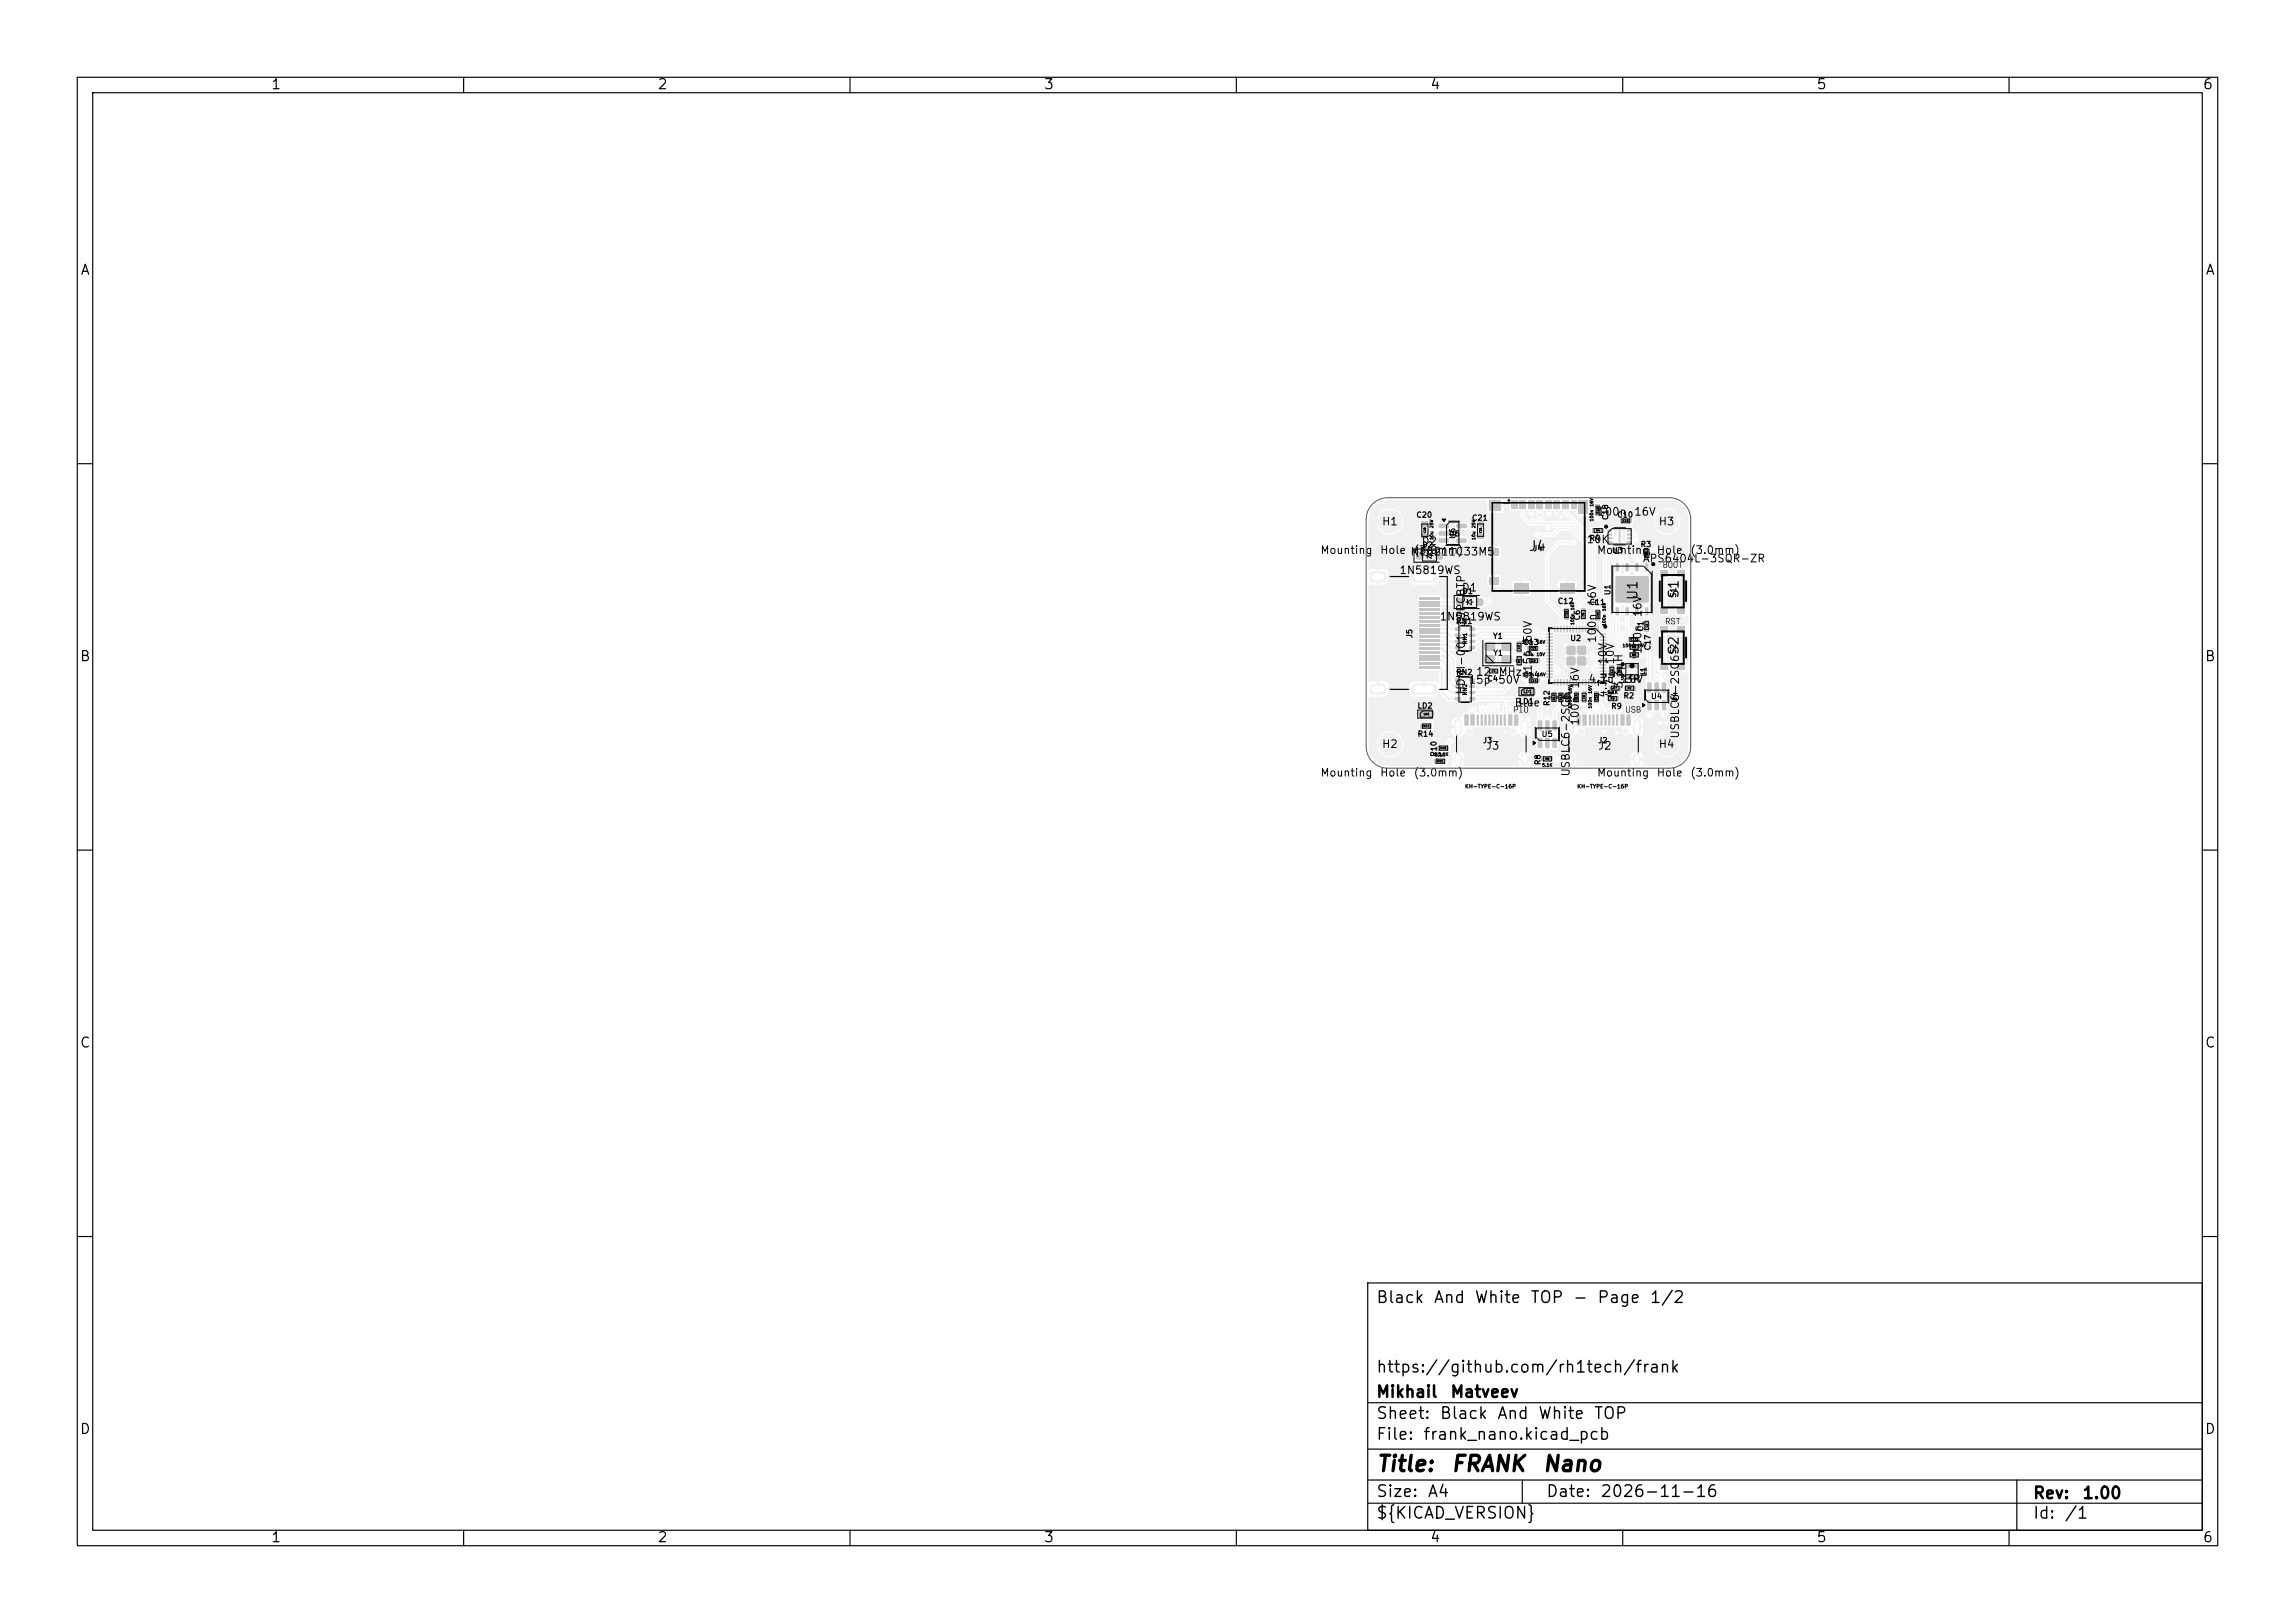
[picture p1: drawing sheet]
<svg xmlns="http://www.w3.org/2000/svg" width="297mm" height="210mm" viewBox="0 0 297 210" stroke-linecap="round" stroke-linejoin="round" font-family="sans-serif">
<defs><g id="words">
<g font-size="2">
<text x="178" y="190.9">Title:</text>
<text x="187.7" y="190.9">FRANK</text>
<text x="199.5" y="190.9">Nano</text>
</g>
<g font-size="1.5">
<text x="178" y="169">Black</text>
<text x="185.4" y="169">And</text>
<text x="190.7" y="169">White</text>
<text x="198" y="169">TOP</text>
<text x="203.5" y="169">-</text>
<text x="206.6" y="169">Page</text>
<text x="213.4" y="169">1/2</text>
<text x="178" y="178">https://github.com/rh1tech/frank</text>
<text x="178" y="184">Sheet:</text>
<text x="178" y="181.2">Mikhail</text>
<text x="186.2" y="184">Black</text>
<text x="187.6" y="181.2">Matveev</text>
<text x="193.7" y="184">And</text>
<text x="199" y="184">White</text>
<text x="206.2" y="184">TOP</text>
<text x="178" y="186.7">File:</text>
<text x="184.1" y="186.7">frank_nano.kicad_pcb</text>
<text x="178" y="196.9">${KICAD_VERSION}</text>
<text x="178" y="194.1">Size:</text>
<text x="184.7" y="194.1">A4</text>
<text x="200" y="194.1">Date:</text>
<text x="207" y="194.1">2026-11-16</text>
<text x="263" y="194.3">Rev:</text>
<text x="263" y="196.9">Id:</text>
<text x="267.1" y="196.9">/1</text>
<text x="269.4" y="194.3">1.00</text>
</g>
<g font-size="1.3">
<text x="35" y="11.9">1</text>
<text x="85" y="11.9">2</text>
<text x="135" y="11.9">3</text>
<text x="185" y="11.9">4</text>
<text x="235" y="11.9">5</text>
<text x="285" y="11.9">6</text>
<text x="10.3" y="35.9">A</text>
<text x="285.4" y="35.9">A</text>
<text x="197.8" y="71.6">J4</text>
<text x="212.2" y="77.8" transform="rotate(-90 212.2 77.8)">U1</text>
<text x="217.5" y="77.6" transform="rotate(-90 217.5 77.6)">S1</text>
<text x="10.3" y="85.9">B</text>
<text x="217.5" y="84.9" transform="rotate(-90 217.5 84.9)">S2</text>
<text x="285.3" y="85.9">B</text>
<text x="10.3" y="135.9">C</text>
<text x="285.3" y="135.9">C</text>
<text x="10.3" y="185.9">D</text>
<text x="285.3" y="185.9">D</text>
<text x="35" y="199.9">1</text>
<text x="85" y="199.9">2</text>
<text x="135" y="199.9">3</text>
<text x="185" y="199.9">4</text>
<text x="235" y="199.9">5</text>
<text x="285" y="199.9">6</text>
</g>
<g font-size="1">
<text x="170.8" y="71.9">Mounting</text>
<text x="178.5" y="71.9">Hole ME6211C33M5</text>
<text x="178.8" y="68.2">H1</text>
<text x="182.9" y="71.9">(3.0mm)</text>
<text x="183.9" y="70.8">D2</text>
<text x="205.2" y="70.5">10K</text>
<text x="206.6" y="71.9">Mounting</text>
<text x="206.6" y="67">100n</text>
<text x="211.4" y="67">16V</text>
<text x="214.3" y="71.9">Hole</text>
<text x="214.6" y="68.2">H3</text>
<text x="218.7" y="71.9">(3.0mm)</text>
<text x="181" y="74.5">1N5819WS</text>
<text x="189.1" y="76.8">D1</text>
<text x="212.5" y="73">APS6404L-3SQR-ZR</text>
<text x="186.2" y="80.5">1N5819WS</text>
<text x="189.8" y="81.1" transform="rotate(-90 189.8 81.1)">19PCBTP</text>
<text x="198.5" y="83.2" transform="rotate(-90 198.5 83.2)">50V</text>
<text x="206.8" y="83.3" transform="rotate(-90 206.8 83.3)">100n</text>
<text x="206.8" y="78.5" transform="rotate(-90 206.8 78.5)">16V</text>
<text x="212.7" y="79.9" transform="rotate(-90 212.7 79.9)">16V</text>
<text x="189.8" y="89.9" transform="rotate(-90 189.8 89.9)">HDMI-001</text>
<text x="190" y="88.7">15p</text>
<text x="190.9" y="87.7">12</text>
<text x="193.8" y="88.7">50V</text>
<text x="193.9" y="87.7">MHz</text>
<text x="198.5" y="87" transform="rotate(-90 198.5 87)">15p</text>
<text x="204.6" y="89.2" transform="rotate(-90 204.6 89.2)">16V</text>
<text x="205.5" y="88.6">4.7u 33R</text>
<text x="208.2" y="86.1" transform="rotate(-90 208.2 86.1)">10V</text>
<text x="209.1" y="86.1" transform="rotate(-90 209.1 86.1)">10V</text>
<text x="209.8" y="88.6">10V</text>
<text x="210.2" y="89.2" transform="rotate(-90 210.2 89.2)">3.3µH</text>
<text x="212.7" y="84.7" transform="rotate(-90 212.7 84.7)">100n</text>
<text x="195.9" y="91.7">Blue</text>
<text x="204.6" y="94" transform="rotate(-90 204.6 94)">100n</text>
<text x="208.2" y="90.4" transform="rotate(-90 208.2 90.4)">4.7u</text>
<text x="209.1" y="90.4" transform="rotate(-90 209.1 90.4)">4.7u</text>
<text x="217.5" y="95.7" transform="rotate(-90 217.5 95.7)">USBLC6-2SC6</text>
<text x="170.8" y="100.7">Mounting</text>
<text x="178.5" y="100.7">Hole</text>
<text x="178.8" y="97">H2</text>
<text x="182.9" y="100.7">(3.0mm)</text>
<text x="192.2" y="97.2">J3</text>
<text x="203.4" y="100.6" transform="rotate(-90 203.4 100.6)">USBLC6-2SC6</text>
<text x="206.6" y="100.7">Mounting</text>
<text x="206.7" y="97.2">J2</text>
<text x="214.3" y="100.7">Hole</text>
<text x="214.6" y="97">H4</text>
<text x="218.7" y="100.7">(3.0mm)</text>
</g>
<g font-size=".7">
<text x="183.2" y="67.1">C20</text>
<text x="187.4" y="69.6">U6</text>
<text x="188.5" y="69.8" transform="rotate(-90 188.5 69.8)">U6</text>
<text x="190.4" y="67.5">C21</text>
<text x="198.3" y="71.5">J4</text>
<text x="205.6" y="70.2">R4</text>
<text x="208.3" y="67.4" transform="rotate(-90 208.3 67.4)">C18</text>
<text x="208.6" y="71.8">U3</text>
<text x="209.2" y="67.1">C10</text>
<text x="212.3" y="71">R3</text>
<text x="208.6" y="77.1" transform="rotate(-90 208.6 77.1)">U1</text>
<text x="217.1" y="77.4" transform="rotate(-90 217.1 77.4)">S1</text>
<text x="182.9" y="82.7" transform="rotate(-90 182.9 82.7)">J5</text>
<text x="188.4" y="80.9">RN1</text>
<text x="193.1" y="82.8">Y1</text>
<text x="197.1" y="83.6">C13</text>
<text x="201.5" y="78.3">C12</text>
<text x="203.1" y="83.1">U2</text>
<text x="204.6" y="80.3" transform="rotate(-90 204.6 80.3)">C6</text>
<text x="205.6" y="78.4">C11</text>
<text x="212.8" y="81.8" transform="rotate(-90 212.8 81.8)">C1</text>
<text x="188.4" y="87.5">RN2</text>
<text x="192.4" y="88.3">C4</text>
<text x="193.2" y="85">Y1</text>
<text x="197.1" y="87.8">C14</text>
<text x="213.2" y="87.6" transform="rotate(-90 213.2 87.6)">L1</text>
<text x="213.8" y="84.2" transform="rotate(-90 213.8 84.2)">C17</text>
<text x="217.1" y="84.7" transform="rotate(-90 217.1 84.7)">S2</text>
<text x="183.4" y="91.8">LD2</text>
<text x="183.4" y="95.5">R14</text>
<text x="196.5" y="91.3">LD1</text>
<text x="199.4" y="95.5">U5</text>
<text x="200.7" y="91.4" transform="rotate(-90 200.7 91.4)">R12</text>
<text x="208.4" y="91.9">R9</text>
<text x="210" y="90.5">R2</text>
<text x="213.6" y="90.6">U4</text>
<text x="217.2" y="91" transform="rotate(-90 217.2 91)">U4</text>
<text x="186.1" y="98" transform="rotate(-90 186.1 98)">R10</text>
<text x="191.8" y="96.3">J3</text>
<text x="199.5" y="99.1" transform="rotate(-90 199.5 99.1)">R8</text>
<text x="206.8" y="96.3">J2</text>
</g>
<g font-size=".5">
<text x="190" y="83.4" transform="rotate(-90 190 83.4)">RN1</text>
<text x="190" y="90" transform="rotate(-90 190 90)">RN2</text>
<text x="189.5" y="102.1">KH-TYPE-C-16P</text>
<text x="204.1" y="102.1">KH-TYPE-C-16P</text>
</g>
<g font-size=".4">
<text x="206.3" y="65.6" transform="rotate(-90 206.3 65.6)">16V</text>
<text x="185.6" y="69.9" transform="rotate(-90 185.6 69.9)">10u</text>
<text x="185.6" y="68.4" transform="rotate(-90 185.6 68.4)">25V</text>
<text x="191" y="69.9" transform="rotate(-90 191 69.9)">10u</text>
<text x="191" y="68.4" transform="rotate(-90 191 68.4)">25V</text>
<text x="206.3" y="67.5" transform="rotate(-90 206.3 67.5)">100n</text>
<text x="196.9" y="83.4">100n</text>
<text x="198.8" y="83.4">16V</text>
<text x="203.8" y="80.9" transform="rotate(-90 203.8 80.9)">100n</text>
<text x="203.8" y="79" transform="rotate(-90 203.8 79)">16V</text>
<text x="207.9" y="81" transform="rotate(-90 207.9 81)">100n</text>
<text x="207.9" y="79.1" transform="rotate(-90 207.9 79.1)">16V</text>
<text x="209.9" y="83.8">100n</text>
<text x="211.8" y="83.8">16V</text>
<text x="197" y="87.6">100n</text>
<text x="197.1" y="85">4.7u</text>
<text x="197.1" y="89.8">LD1</text>
<text x="198.8" y="85">10V</text>
<text x="198.9" y="87.6">16V</text>
<text x="203.5" y="89.8" transform="rotate(-90 203.5 89.8)">16V</text>
<text x="206.1" y="89.8" transform="rotate(-90 206.1 89.8)">16V</text>
<text x="208" y="89.9">5.1K</text>
<text x="203.5" y="91.7" transform="rotate(-90 203.5 91.7)">100n</text>
<text x="206.1" y="91.7" transform="rotate(-90 206.1 91.7)">100n</text>
<text x="185.7" y="98">5.1K</text>
<text x="186.1" y="97.9">5.1K</text>
<text x="199.5" y="99.3">5.1K</text>
</g>
<g font-size=".3">
<text x="184.6" y="69" transform="rotate(-90 184.6 69)">C20</text>
<text x="191.8" y="69" transform="rotate(-90 191.8 69)">C21</text>
<text x="206.5" y="68.8">R4</text>
<text x="207" y="66.4" transform="rotate(-90 207 66.4)">C18</text>
<text x="210" y="67.6">C10</text>
<text x="213.3" y="71.9" transform="rotate(-90 213.3 71.9)">R3</text>
<text x="202.9" y="79.8" transform="rotate(-90 202.9 79.8)">C12</text>
<text x="205.1" y="79.8" transform="rotate(-90 205.1 79.8)">C6</text>
<text x="207" y="79.9" transform="rotate(-90 207 79.9)">C11</text>
<text x="211" y="82.9">C17</text>
<text x="211.2" y="83.9">R5</text>
<text x="213.3" y="81.2" transform="rotate(-90 213.3 81.2)">C1</text>
<text x="193" y="87">C4</text>
<text x="196.8" y="84" transform="rotate(-90 196.8 84)">C3</text>
<text x="196.8" y="85.8" transform="rotate(-90 196.8 85.8)">R1</text>
<text x="198" y="84.1">C13</text>
<text x="198.1" y="88.3">C14</text>
<text x="198.2" y="85.7">C8</text>
<text x="208.7" y="89.2">C7</text>
<text x="208.8" y="87.1" transform="rotate(-90 208.8 87.1)">C2</text>
<text x="209.7" y="87.1" transform="rotate(-90 209.7 87.1)">C5</text>
<text x="210.6" y="89.2">R2</text>
<text x="211.2" y="84.9">R6</text>
<text x="184.2" y="94.1">R14</text>
<text x="184.2" y="92.6">LD2</text>
<text x="201.3" y="90.6" transform="rotate(-90 201.3 90.6)">R12</text>
<text x="202.2" y="90.6" transform="rotate(-90 202.2 90.6)">R13</text>
<text x="203.1" y="90.5" transform="rotate(-90 203.1 90.5)">R7</text>
<text x="204.2" y="90.6" transform="rotate(-90 204.2 90.6)">C15</text>
<text x="205.2" y="90.5" transform="rotate(-90 205.2 90.5)">C9</text>
<text x="206.8" y="90.6" transform="rotate(-90 206.8 90.6)">C16</text>
<text x="208.4" y="90.6">R9</text>
<text x="186" y="98.7">R11</text>
<text x="186.4" y="97">R10</text>
<text x="200" y="98.4">R8</text>
</g>
</g></defs>
<path d="M203.7 89.5h.6v.4h-.6z" fill="#f0f0f0"/>
<circle cx="204" cy="90.1" r=".22" fill="#f0f0f0" stroke="#f0f0f0" stroke-width=".13"/>
<path d="M203.7 90.5h.6v.5h-.6z" fill="#f0f0f0"/>
<circle cx="204" cy="91.1" r=".22" fill="#f0f0f0" stroke="#f0f0f0" stroke-width=".13"/>
<g fill="#f0f0f0">
<path d="M208 68.5h.6v.3h-.6z"/>
<path d="M208 69h.6v.3h-.6z"/>
<path d="M208 69.5h.6v.3h-.6z"/>
<path d="M208 70h.6v.3h-.6z"/>
<path d="M210.6 70h.6v.3h-.6z"/>
<path d="M210.6 69.5h.6v.3h-.6z"/>
<path d="M210.6 69h.6v.3h-.6z"/>
<path d="M210.6 68.5h.6v.3h-.6z"/>
<path d="M209.5 68.6l.2 .1-.1 1.5h-.1z"/>
<path d="M186.2 67.8h1.2l.1 .1v.4l-.1 .1-1.1-.1-.1-.1z"/>
<path d="M186.2 68.7h1.2l.1 .2v.3l-.1 .1h-1.1l-.1-.1z"/>
<path d="M186.2 69.7h1.2l.1 .1v.4l-.1 .1-1.1-.1-.1-.1z"/>
<path d="M188.5 69.7h1.2l.1 .1v.4l-.2 .1-1-.1-.1-.1z"/>
<path d="M188.5 67.8h1.2l.1 .1v.4l-.2 .1-1-.1-.1-.1z"/>
<path d="M209.3 86.1h.5v.5h-.5z"/>
<path d="M209.3 87.1h.5v.5h-.5z"/>
<path d="M206.7 81h.2l-.1 .8h-.1z"/>
<path d="M206.3 81h.2v.8h-.2z"/>
<path d="M205.9 81h.2l-.1 .8h-.1z"/>
<path d="M205.5 81h.2v.8h-.2z"/>
<path d="M205.1 81h.2l-.1 .8h-.1z"/>
<path d="M204.7 81h.2v.8h-.2z"/>
<path d="M204.3 81h.2l-.1 .8h-.1z"/>
<path d="M203.9 81h.2v.8h-.2z"/>
<path d="M203.5 81h.2l-.1 .8h-.1z"/>
<path d="M203.1 81h.2v.8h-.2z"/>
<path d="M202.7 81h.2l-.1 .8h-.1z"/>
<path d="M202.3 81h.2v.8h-.2z"/>
<path d="M201.9 81h.2l-.1 .8h-.1z"/>
<path d="M201.5 81h.2v.8h-.2z"/>
<path d="M201.1 81h.2l-.1 .8h-.1z"/>
<path d="M200.1 82l.8-.1 .1 .2h-.8z"/>
<path d="M200.1 82.4l.8-.1 .1 .2h-.8z"/>
<path d="M200.1 82.8l.8-.1 .1 .2h-.8z"/>
<path d="M200.1 83.2l.8-.1 .1 .2h-.8z"/>
<path d="M200.1 83.6l.8-.1 .1 .2h-.8z"/>
<path d="M200.1 84l.8-.1 .1 .2h-.8z"/>
<path d="M200.1 84.4l.8-.1 .1 .2h-.8z"/>
<path d="M200.1 84.8l.8-.1 .1 .2h-.8z"/>
<path d="M200.1 85.2l.8-.1 .1 .2h-.8z"/>
<path d="M200.1 85.6l.8-.1 .1 .2h-.8z"/>
<path d="M200.1 86l.8-.1 .1 .2h-.8z"/>
<path d="M200.1 86.4l.8-.1 .1 .2h-.8z"/>
<path d="M200.1 86.8l.8-.1 .1 .2h-.8z"/>
<path d="M200.1 87.2l.8-.1 .1 .2h-.8z"/>
<path d="M200.1 87.6l.8-.1 .1 .2h-.8z"/>
<path d="M201.1 87.9h.2l-.1 .8h-.1z"/>
<path d="M201.5 87.9h.2v.8h-.2z"/>
<path d="M201.9 87.9h.2l-.1 .8h-.1z"/>
<path d="M202.3 87.9h.2v.8h-.2z"/>
<path d="M202.7 87.9h.2l-.1 .8h-.1z"/>
<path d="M203.1 87.9h.2v.8h-.2z"/>
<path d="M203.5 87.9h.2l-.1 .8h-.1z"/>
<path d="M203.9 87.9h.2v.8h-.2z"/>
<path d="M204.3 87.9h.2l-.1 .8h-.1z"/>
<path d="M204.7 87.9h.2v.8h-.2z"/>
<path d="M205.1 87.9h.2l-.1 .8h-.1z"/>
<path d="M205.5 87.9h.2v.8h-.2z"/>
<path d="M205.9 87.9h.2l-.1 .8h-.1z"/>
<path d="M206.3 87.9h.2v.8h-.2z"/>
<path d="M206.7 87.9h.2l-.1 .8h-.1z"/>
<path d="M207 87.6l.8-.1 .1 .2h-.8z"/>
<path d="M207 87.2l.8-.1 .1 .2h-.8z"/>
<path d="M207 86.8l.8-.1 .1 .2h-.8z"/>
<path d="M207 86.4l.8-.1 .1 .2h-.8z"/>
<path d="M207 86l.8-.1 .1 .2h-.8z"/>
<path d="M207 85.6l.8-.1 .1 .2h-.8z"/>
<path d="M207 85.2l.8-.1 .1 .2h-.8z"/>
<path d="M207 84.8l.8-.1 .1 .2h-.8z"/>
<path d="M207 84.4l.8-.1 .1 .2h-.8z"/>
<path d="M207 84l.8-.1 .1 .2h-.8z"/>
<path d="M207 83.6l.8-.1 .1 .2h-.8z"/>
<path d="M207 83.2l.8-.1 .1 .2h-.8z"/>
<path d="M207 82.8l.8-.1 .1 .2h-.8z"/>
<path d="M207 82.4l.8-.1 .1 .2h-.8z"/>
<path d="M207 82l.8-.1 .1 .2h-.8z"/>
</g>
<g fill="#f0f0f0" stroke="#f0f0f0" stroke-width=".13">
<circle cx="205.4" cy="83.5" r=".3"/>
<circle cx="204" cy="83.5" r=".3"/>
<circle cx="202.6" cy="83.5" r=".3"/>
<circle cx="205.4" cy="84.8" r=".3"/>
<circle cx="204" cy="84.8" r=".3"/>
</g>
<path d="M202.3 83.2h3.4v3.3h-3.4z" fill="#f0f0f0"/>
<g fill="#f0f0f0" stroke="#f0f0f0" stroke-width=".13">
<circle cx="202.6" cy="84.8" r=".3"/>
<circle cx="205.4" cy="86.2" r=".3"/>
<circle cx="204" cy="86.2" r=".3"/>
<circle cx="202.6" cy="86.2" r=".3"/>
</g>
<path d="M211.2 88.8h.4v.5h-.4z" fill="#f0f0f0"/>
<circle cx="211" cy="89" r=".23" fill="#f0f0f0" stroke="#f0f0f0" stroke-width=".13"/>
<g fill="#f0f0f0">
<path d="M210.1 88.8h.5v.5h-.5z"/>
<path d="M201.8 90.4h.4v.5h-.4z"/>
<path d="M201.8 89.6h.4v.4h-.4z"/>
<path d="M211.7 83.5h.4v.5h-.4z"/>
<path d="M210.8 83.5h.5v.5h-.5z"/>
<path d="M212.9 72.9h.4v1h-.4z"/>
<path d="M211.6 72.9h.5l-.1 1h-.4z"/>
<path d="M210.4 72.9h.4l-.1 1h-.3z"/>
<path d="M209.1 72.9h.4v1h-.4z"/>
<path d="M209.1 78.6h.4v1h-.4z"/>
<path d="M210.4 78.6h.4l-.1 1h-.3z"/>
<path d="M211.6 78.6h.5l-.1 1h-.4z"/>
<path d="M212.9 78.6h.4v1h-.4z"/>
<path d="M209.1 74.6l.2-.1h3.8l.2 .1 .1 .2v2.9l-.1 .2-.2 .1h-3.8l-.2-.1-.1-.2v-2.9z"/>
<path d="M189.5 92.5h.4h.1l.1 1.3-.1 .1-.5-.1z"/>
<path d="M190.3 92.5h.4h.1v1.3l-.1 .1-.4-.1z"/>
<path d="M191.1 92.5h.3v1.3l-.1 .1-.2-.1z"/>
<path d="M191.6 92.5h.3v1.3l-.1 .1-.2-.1z"/>
<path d="M192.1 92.5h.3v1.3l-.1 .1-.2-.1z"/>
<path d="M192.6 92.5h.3v1.3l-.1 .1-.2-.1z"/>
<path d="M193.1 92.5h.3v1.3l-.1 .1-.2-.1z"/>
<path d="M193.6 92.5h.3v1.3l-.1 .1-.2-.1z"/>
<path d="M194.1 92.5h.3v1.3l-.1 .1-.2-.1z"/>
<path d="M194.6 92.5h.3v1.3l-.1 .1-.2-.1z"/>
<path d="M195.2 92.5h.4h.1v1.3l-.1 .1-.4-.1z"/>
<path d="M196 92.5h.4h.1v1.3l-.1 .1-.4-.1z"/>
</g>
<path d="M188.7 93.5v1.1M188.7 98v.6M197.3 93.5v1.1M197.3 98v.6" fill="none" stroke="#f0f0f0" stroke-width="1"/>
<g fill="none" stroke="#f0f0f0" stroke-width=".3">
<path d="M183.8 79.9h2.6M183.8 79.4h2.6M183.8 78.9h2.6M183.8 78.4h2.6M183.8 77.9h2.6M183.8 77.4h2.6M183.8 86.4h2.6M183.8 85.9h2.6M183.8 85.4h2.6M183.8 84.9h2.6M183.8 84.4h2.6M183.8 83.9h2.6"/>
<path d="M183.8 83.4h2.6M183.8 82.9h2.6M183.8 82.4h2.6M183.8 81.9h2.6M183.8 81.4h2.6M183.8 80.9h2.6M183.8 80.4h2.6"/>
</g>
<g fill="#f0f0f0">
<path d="M182.7 74.1l.3-.1h2.7l.2 .2v.9l-.1 .2-.2 .1-2.7-.1-.2-.2z"/>
<path d="M177.4 74h1.8l.2 .3-.1 .9-.3 .2-1.6-.1-.1-.3v-.8z"/>
<path d="M177.4 88.5h1.8l.2 .3-.1 .9-.3 .2-1.6-.1-.1-.3v-.8z"/>
<path d="M182.7 88.6l.3-.1h2.7l.2 .2v.9l-.1 .2-.2 .1-2.7-.1-.2-.2z"/>
<path d="M210.7 67.1h.4v.6h-.4z"/>
</g>
<circle cx="210.5" cy="67.4" r=".22" fill="#f0f0f0" stroke="#f0f0f0" stroke-width=".13"/>
<g fill="#f0f0f0">
<path d="M209.6 67.1h.5v.6h-.5z"/>
<path d="M191.2 67.5h.8v.7h-.8z"/>
</g>
<circle cx="191.6" cy="68.3" r=".23" fill="#f0f0f0" stroke="#f0f0f0" stroke-width=".13"/>
<path d="M191.2 69h.8v.7h-.8z" fill="#f0f0f0"/>
<circle cx="191.6" cy="69.9" r=".22" fill="#f0f0f0" stroke="#f0f0f0" stroke-width=".13"/>
<g fill="#f0f0f0">
<path d="M209 90.1h.5v.6h-.5z"/>
<path d="M207.9 90.1h.5v.6h-.5z"/>
<path d="M183.8 93.7h.5v.5h-.5z"/>
</g>
<circle cx="184.5" cy="94" r=".23" fill="#f0f0f0" stroke="#f0f0f0" stroke-width=".13"/>
<g fill="#f0f0f0">
<path d="M184.9 93.7h.4v.5h-.4z"/>
<path d="M183.6 92h.7v.8h-.7z"/>
<path d="M184.9 92h.7v.8h-.7z"/>
<path d="M183.3 71.5l.2-.1 .7 .1v.2v.6l-.2 .1-.7-.1v-.1z"/>
<path d="M185.8 71.5l.2-.1 .7 .1 .1 .2-.1 .6-.2 .1-.7-.1-.1-.1z"/>
<path d="M196.3 84h.5v.5h-.5z"/>
<path d="M196.3 83h.5v.5h-.5z"/>
<path d="M212.9 71.8h.4v.4h-.4z"/>
<path d="M212.9 71h.4v.4h-.4z"/>
<path d="M210.4 85.8h1.5l.1 .2v.4l-.1 .1h-1.4l-.2-.2z"/>
<path d="M210.4 87.2h1.5l.1 .2v.4l-.1 .1h-1.4l-.2-.2z"/>
<path d="M206.5 65.3h.6v.4h-.6z"/>
</g>
<circle cx="206.8" cy="65.9" r=".23" fill="#f0f0f0" stroke="#f0f0f0" stroke-width=".13"/>
<path d="M206.5 66.3h.6v.5h-.6z" fill="#f0f0f0"/>
<circle cx="206.8" cy="66.9" r=".23" fill="#f0f0f0" stroke="#f0f0f0" stroke-width=".13"/>
<path d="M204.7 89.5h.6v.4h-.6z" fill="#f0f0f0"/>
<circle cx="205" cy="90.1" r=".22" fill="#f0f0f0" stroke="#f0f0f0" stroke-width=".13"/>
<g fill="#f0f0f0">
<path d="M204.7 90.5h.6v.5h-.6z"/>
<path d="M209.3 88.8h.5v.5h-.5z"/>
<path d="M208.3 88.8h.4v.5h-.4z"/>
<path d="M195.6 64.8h.8v1.1h-.8z"/>
<path d="M196.7 64.8h.8v1.1h-.8z"/>
<path d="M197.8 64.8h.8v1.1h-.8z"/>
<path d="M198.9 64.8h.8v1.1h-.8z"/>
<path d="M200 64.8h.8v1.1h-.8z"/>
<path d="M201.1 64.8h.8v1.1h-.8z"/>
<path d="M202.2 64.8h.8v1.1h-.8z"/>
<path d="M203.3 64.8h.7v1.1h-.7z"/>
<path d="M204.3 64.8h1.1v1.8h-1.1z"/>
<path d="M201.9 75.5h1.9v1.3h-1.9z"/>
<path d="M195.9 75.5h1.9v1.3h-1.9z"/>
<path d="M192.8 64.8h1.5v1.3h-1.5z"/>
<path d="M192.8 74.7h1.2v1h-1.2z"/>
<path d="M192.8 71h1.2v1h-1.2z"/>
<path d="M186 96.5h.5v.6h-.5z"/>
<path d="M187.1 96.5h.4v.6h-.4z"/>
<path d="M204.1 92.5h.3h.2v1.3l-.1 .1-.5-.1z"/>
<path d="M204.8 92.5h.4h.1v1.3v.1l-.5-.1z"/>
<path d="M205.6 92.5h.3v1.3l-.1 .1-.2-.1z"/>
<path d="M206.1 92.5h.3v1.3l-.1 .1-.2-.1z"/>
<path d="M206.6 92.5h.3v1.3l-.1 .1-.2-.1z"/>
<path d="M207.1 92.5h.3v1.3l-.1 .1-.2-.1z"/>
<path d="M207.6 92.5h.3v1.3l-.1 .1-.2-.1z"/>
<path d="M208.1 92.5h.3v1.3l-.1 .1-.2-.1z"/>
<path d="M208.6 92.5h.3v1.3l-.1 .1-.2-.1z"/>
<path d="M209.1 92.5h.3v1.3l-.1 .1-.2-.1z"/>
<path d="M209.7 92.5h.4h.1v1.3v.1l-.5-.1z"/>
<path d="M210.5 92.5h.4h.1v1.3l-.1 .1-.4-.1z"/>
</g>
<path d="M203.2 93.5v1.1M203.2 98v.6M211.8 93.5v1.1M211.8 98v.6" fill="none" stroke="#f0f0f0" stroke-width="1"/>
<g fill="#f0f0f0">
<path d="M208.3 86.1h.6v.5h-.6z"/>
<path d="M208.3 87.1h.6v.5h-.6z"/>
<path d="M198.7 83.6h.5v.6h-.5z"/>
</g>
<circle cx="198.5" cy="83.9" r=".23" fill="#f0f0f0" stroke="#f0f0f0" stroke-width=".13"/>
<path d="M197.7 83.6h.4v.6h-.4z" fill="#f0f0f0"/>
<circle cx="197.5" cy="83.9" r=".23" fill="#f0f0f0" stroke="#f0f0f0" stroke-width=".13"/>
<g fill="#f0f0f0">
<path d="M190.1 83.6h.7l.1 .4-.1 .1-.6-.1-.1-.1z"/>
<path d="M190.1 82.8h.7l.1 .3-.7 .1z"/>
<path d="M190.1 82h.7l.1 .3-.7 .1z"/>
<path d="M190.1 81.2h.7l.1 .4-.1 .1-.6-.1-.1-.1z"/>
<path d="M188.3 81.2h.7l.1 .4-.1 .1-.6-.1-.1-.1z"/>
<path d="M188.3 82h.7l.1 .3-.7 .1z"/>
<path d="M188.3 82.8h.7l.1 .3-.7 .1z"/>
<path d="M188.3 83.6h.7l.1 .4-.1 .1-.6-.1-.1-.1z"/>
<path d="M198.8 87.8h.4v.6h-.4z"/>
</g>
<circle cx="198.6" cy="88.1" r=".22" fill="#f0f0f0" stroke="#f0f0f0" stroke-width=".13"/>
<path d="M197.7 87.8h.5v.6h-.5z" fill="#f0f0f0"/>
<circle cx="197.6" cy="88.1" r=".22" fill="#f0f0f0" stroke="#f0f0f0" stroke-width=".13"/>
<path d="M212.8 80.2h.6v.5h-.6z" fill="#f0f0f0"/>
<circle cx="213.1" cy="80.8" r=".22" fill="#f0f0f0" stroke="#f0f0f0" stroke-width=".13"/>
<g fill="#f0f0f0">
<path d="M212.8 81.2h.6v.5h-.6z"/>
<path d="M198.8 85.2h.4v.6h-.4z"/>
</g>
<circle cx="198.6" cy="85.5" r=".23" fill="#f0f0f0" stroke="#f0f0f0" stroke-width=".13"/>
<path d="M197.7 85.2h.5v.6h-.5z" fill="#f0f0f0"/>
<circle cx="197.6" cy="85.5" r=".22" fill="#f0f0f0" stroke="#f0f0f0" stroke-width=".13"/>
<path d="M206.1 68.4h.4v.5h-.4z" fill="#f0f0f0"/>
<circle cx="206.7" cy="68.6" r=".22" fill="#f0f0f0" stroke="#f0f0f0" stroke-width=".13"/>
<g fill="#f0f0f0">
<path d="M207.1 68.4h.5v.5h-.5z"/>
<path d="M214.9 81.1h1v.9h-1z"/>
<path d="M217.1 81.1h1v.9h-1z"/>
<path d="M214.9 85.9h1v.9h-1z"/>
<path d="M217.1 85.9h1v.9h-1z"/>
<path d="M202.4 79.7h.6v.5h-.6z"/>
</g>
<circle cx="202.7" cy="79.5" r=".22" fill="#f0f0f0" stroke="#f0f0f0" stroke-width=".13"/>
<path d="M202.4 78.7h.6v.4h-.6z" fill="#f0f0f0"/>
<circle cx="202.7" cy="78.5" r=".22" fill="#f0f0f0" stroke="#f0f0f0" stroke-width=".13"/>
<g fill="#f0f0f0">
<path d="M211.7 84.5h.4v.5h-.4z"/>
<path d="M210.8 84.5h.5v.5h-.5z"/>
<path d="M210.7 82.5h.5v.5h-.5z"/>
</g>
<circle cx="211.3" cy="82.7" r=".23" fill="#f0f0f0" stroke="#f0f0f0" stroke-width=".13"/>
<path d="M211.7 82.5h.5v.5h-.5z" fill="#f0f0f0"/>
<circle cx="212.3" cy="82.7" r=".23" fill="#f0f0f0" stroke="#f0f0f0" stroke-width=".13"/>
<g fill="#f0f0f0">
<path d="M200.9 90.4h.4v.5h-.4z"/>
<path d="M200.9 89.6h.4v.4h-.4z"/>
<path d="M196.4 85.7h.4v.4h-.4z"/>
<path d="M196.4 84.9h.4v.4h-.4z"/>
<path d="M214.9 73.8h1v.9h-1z"/>
<path d="M217.1 73.8h1v.9h-1z"/>
<path d="M214.9 78.6h1v.9h-1z"/>
<path d="M217.1 78.6h1v.9h-1z"/>
<path d="M204.6 79.8h.6v.5h-.6z"/>
</g>
<circle cx="204.9" cy="79.6" r=".22" fill="#f0f0f0" stroke="#f0f0f0" stroke-width=".13"/>
<g fill="#f0f0f0">
<path d="M204.6 78.8h.6v.4h-.6z"/>
<path d="M206.3 89.5h.6v.4h-.6z"/>
</g>
<circle cx="206.6" cy="90.1" r=".23" fill="#f0f0f0" stroke="#f0f0f0" stroke-width=".13"/>
<path d="M206.3 90.5h.6v.5h-.6z" fill="#f0f0f0"/>
<circle cx="206.6" cy="91.1" r=".23" fill="#f0f0f0" stroke="#f0f0f0" stroke-width=".13"/>
<g fill="#f0f0f0">
<path d="M202.7 90.4h.4v.5h-.4z"/>
<path d="M202.7 89.6h.4v.4h-.4z"/>
<path d="M188.5 77.5l.2-.1 .7 .1 .1 .2-.1 .6-.2 .1-.7-.1-.1-.1z"/>
<path d="M191 77.5l.2-.1 .7 .1v.2v.6l-.2 .1-.7-.1-.1-.1z"/>
<path d="M199 95.5h.5l.1 .1v1.1l-.1 .1h-.3l-.2-.1z"/>
<path d="M200 95.5h.4l.1 .1 .1 1.1-.1 .1h-.4l-.1-.1z"/>
<path d="M200.9 95.5h.5l.1 .1v1.1l-.1 .1h-.3l-.2-.1z"/>
<path d="M200.9 93.2h.5l.1 .1v1.1l-.1 .1h-.3l-.2-.1z"/>
<path d="M200 93.2h.4l.1 .1 .1 1.1-.1 .1h-.4l-.1-.1z"/>
<path d="M199 93.2h.5l.1 .1v1.1l-.1 .1h-.3l-.2-.1z"/>
<path d="M186.7 98.2h.4v.6h-.4z"/>
<path d="M185.6 98.2h.5v.6h-.5z"/>
<path d="M184 69h.8v.7h-.8z"/>
</g>
<circle cx="184.4" cy="68.9" r=".22" fill="#f0f0f0" stroke="#f0f0f0" stroke-width=".13"/>
<path d="M184 67.5h.8v.7h-.8z" fill="#f0f0f0"/>
<circle cx="184.4" cy="67.3" r=".23" fill="#f0f0f0" stroke="#f0f0f0" stroke-width=".13"/>
<g fill="#f0f0f0">
<path d="M190.1 90.2h.7l.1 .4-.1 .1h-.6l-.1-.2z"/>
<path d="M190.1 89.4h.7l.1 .4h-.7z"/>
<path d="M190.1 88.6h.7l.1 .4h-.7z"/>
<path d="M190.1 87.8h.7l.1 .4-.1 .1h-.6l-.1-.2z"/>
<path d="M188.3 87.8h.7l.1 .4-.1 .1h-.6l-.1-.2z"/>
<path d="M188.3 88.6h.7l.1 .4h-.7z"/>
<path d="M188.3 89.4h.7l.1 .4h-.7z"/>
<path d="M188.3 90.2h.7l.1 .4-.1 .1h-.6l-.1-.2z"/>
<path d="M192.2 84.8h.1h1.1l.1 .2-.1 .9-.1 .1-1.1-.1-.1-.2z"/>
<path d="M194.4 84.8h.1h1.1l.1 .2-.1 .9-.1 .1-1.1-.1-.1-.2z"/>
<path d="M194.4 83.1h.1h1.1l.1 .2-.1 .9-.1 .1-1.1-.1-.1-.2z"/>
<path d="M192.2 83.1h.1h1.1l.1 .2-.1 .9-.1 .1-1.1-.1-.1-.2z"/>
<path d="M192.5 86.6h.5v.5h-.5z"/>
<path d="M193.6 86.6h.4v.5h-.4z"/>
<path d="M196.7 89.1h.7v.8h-.7z"/>
<path d="M198 89.1h.7v.8h-.7z"/>
<path d="M213.2 90.6h.4l.1 .1 .1 1.1-.1 .1h-.4l-.1-.1z"/>
<path d="M214.1 90.6h.4l.2 .1v1.1l-.1 .1h-.4l-.1-.1z"/>
<path d="M215.1 90.6h.4l.1 .1 .1 1.1-.1 .1h-.4l-.1-.1z"/>
<path d="M215.1 88.3h.4l.1 .1 .1 1.1-.1 .1h-.4l-.1-.1z"/>
<path d="M214.1 88.3h.4l.2 .1v1.1l-.1 .1h-.4l-.1-.1z"/>
<path d="M213.2 88.3h.4l.1 .1 .1 1.1-.1 .1h-.4l-.1-.1z"/>
<path d="M199.5 97.9h.5v.6h-.5z"/>
<path d="M200.5 97.9h.5v.6h-.5z"/>
<path d="M206.5 79.8h.6v.5h-.6z"/>
</g>
<circle cx="206.8" cy="79.7" r=".23" fill="#f0f0f0" stroke="#f0f0f0" stroke-width=".13"/>
<path d="M206.5 78.8h.6v.5h-.6z" fill="#f0f0f0"/>
<g fill="#f0f0f0" stroke="#f0f0f0" stroke-width=".13">
<circle cx="206.8" cy="78.6" r=".23"/>
<circle cx="190.3" cy="68" r=".3"/>
<circle cx="199.3" cy="66.3" r=".22"/>
<circle cx="206.2" cy="84.6" r=".22"/>
<circle cx="206.2" cy="86.4" r=".23"/>
<circle cx="199.3" cy="67" r=".22"/>
<circle cx="202" cy="66.9" r=".22"/>
<circle cx="194.9" cy="94.7" r=".22"/>
<circle cx="201.4" cy="66.5" r=".22"/>
<circle cx="209.5" cy="75.1" r=".22"/>
<circle cx="191.9" cy="88.4" r=".22"/>
<circle cx="209.7" cy="73.4" r=".22"/>
<circle cx="209.5" cy="87.9" r=".3"/>
<circle cx="198.4" cy="67.2" r=".22"/>
<circle cx="209.2" cy="94.8" r=".22"/>
<circle cx="212.9" cy="75.1" r=".23"/>
<circle cx="210" cy="80.7" r=".22"/>
<circle cx="207.6" cy="81.1" r=".22"/>
<circle cx="209.9" cy="83.5" r=".23"/>
<circle cx="215.6" cy="93.5" r=".23"/>
<circle cx="209.5" cy="76" r=".22"/>
<circle cx="200.3" cy="91.7" r=".22"/>
<circle cx="214.8" cy="93.5" r=".23"/>
<circle cx="195.3" cy="86.9" r=".22"/>
<circle cx="207.8" cy="88.7" r=".3"/>
<circle cx="212.1" cy="75.1" r=".22"/>
<circle cx="208.9" cy="87.9" r=".3"/>
<circle cx="194.7" cy="87.2" r=".22"/>
<circle cx="193.4" cy="95.9" r=".23"/>
<circle cx="200.3" cy="95.3" r=".23"/>
<circle cx="207.5" cy="94.6" r=".22"/>
<circle cx="203.6" cy="70.2" r=".23"/>
<circle cx="207.5" cy="68.2" r=".23"/>
<circle cx="207.5" cy="69.4" r=".22"/>
<circle cx="211.8" cy="72.5" r=".23"/>
<circle cx="209" cy="69.6" r=".22"/>
<circle cx="210" cy="72.3" r=".23"/>
<circle cx="210.2" cy="70.4" r=".23"/>
<circle cx="209.3" cy="78.4" r=".22"/>
<circle cx="210.6" cy="78.4" r=".22"/>
<circle cx="211.6" cy="69.8" r=".23"/>
<circle cx="211.5" cy="69.1" r=".22"/>
<circle cx="211.9" cy="78.4" r=".22"/>
<circle cx="200.2" cy="93" r=".22"/>
<circle cx="195.4" cy="91.8" r=".3"/>
<circle cx="190.6" cy="91.8" r=".3"/>
<circle cx="183.7" cy="70.6" r=".3"/>
<circle cx="210.2" cy="85.3" r=".3"/>
<circle cx="209.5" cy="85.3" r=".3"/>
<circle cx="206.2" cy="85.3" r=".22"/>
<circle cx="200.4" cy="68.2" r=".22"/>
<circle cx="200.4" cy="66.4" r=".22"/>
<circle cx="199" cy="69.2" r=".22"/>
<circle cx="198.2" cy="66.4" r=".23"/>
<circle cx="216.8" cy="88.8" r=".23"/>
<circle cx="201.6" cy="86.9" r=".23"/>
<circle cx="193.3" cy="92" r=".23"/>
<circle cx="201.2" cy="95" r=".23"/>
<circle cx="192.3" cy="92" r=".23"/>
<circle cx="207.3" cy="91.4" r=".22"/>
<circle cx="208.3" cy="91.7" r=".22"/>
<circle cx="213.5" cy="92.5" r=".22"/>
<circle cx="191.7" cy="91.5" r=".23"/>
<circle cx="187.7" cy="95.9" r=".22"/>
<circle cx="199.3" cy="95" r=".22"/>
<circle cx="193.7" cy="91.4" r=".22"/>
<circle cx="192.7" cy="91.4" r=".22"/>
<circle cx="186.9" cy="97.6" r=".23"/>
<circle cx="195" cy="91.3" r=".23"/>
<circle cx="190.4" cy="79.4" r=".22"/>
<circle cx="205.1" cy="91.8" r=".3"/>
<circle cx="216.6" cy="85.7" r=".3"/>
<circle cx="214.4" cy="87.9" r=".3"/>
<circle cx="210" cy="91.8" r=".3"/>
<circle cx="187.4" cy="73.6" r=".3"/>
<circle cx="192.5" cy="77.9" r=".3"/>
<circle cx="186.3" cy="73" r=".3"/>
<circle cx="201.4" cy="98.2" r=".23"/>
<circle cx="206" cy="91.8" r=".22"/>
<circle cx="207.8" cy="92" r=".23"/>
<circle cx="215.3" cy="92.5" r=".22"/>
<circle cx="212.4" cy="84.7" r=".22"/>
<circle cx="206.8" cy="92.2" r=".22"/>
<circle cx="214.3" cy="85.3" r=".23"/>
<circle cx="198.9" cy="89.5" r=".22"/>
<circle cx="202.9" cy="91.2" r=".23"/>
</g>
<path d="M202.8 80.1v1.3M204 88.3v1.4M204.8 80v1.4M206.8 80.1v1.3" fill="none" stroke="#f0f0f0" stroke-width=".25"/>
<path d="M184.4 69.4h.6l.6 .6h1.3M186.9 68.1h-1.1l-.6 .8h-.8M199.3 65.3v1.7" fill="none" stroke="#f0f0f0" stroke-width=".5"/>
<g fill="none" stroke="#f0f0f0" stroke-width=".2">
<path d="M186.9 97.6v.9M187.7 95.9l-.4 .4v.5M190.5 81.4h8.3l.6 .6h1.2M190.5 82.2h.7l.4-.4h7l.7 .7 1.3-.1M192.8 85.4v1.4M192.8 85.4l.9 .9h2.6l.3-.4M195 91.3l-.3 .2v1.7M195.3 84h.6l.3 .2h.4l.3 .3h2.4l.5-.5h.8M200.2 93.1h.1M200.2 93l.1 .9M200.6 86.4h-1.4l-.3 .3h-2.5l-1.2 1.2h-4.5M200.6 83.6h-1.3l-.3 .3"/>
<path d="M200.6 84.4h-.7l-.4 .5h-2.7l-.2 .2M200.6 84.8h-.5l-.7 .7h-.4M200.6 87.6h-1.1l-.5 .5M200.6 83.2h-1.8l-.5-.5h-6.3l-1.1 1.1h-.4M200.6 82.8h-1.6l-.6-.6h-6.5l-.8 .8h-.6M200.6 86.8h-1.4l-.1 .2h-2.5l-2 1.9h-4l-.1-.1M200.6 87.2l-3.9 .1-2.2 2.2h-3.9M200.8 98.2h.6M201.1 90.7h-.8l-1 .9v4.5M201.2 88.3l-2.1 2.1h-8.6M202 90.7v.6l-.8 .8v4M202.9 90.7v.5"/>
<path d="M204.4 88.3v.5l.6 .6v.3M206 91.9l.3 .2v1.1M206.2 86.4h1.2M206.4 88.3v.5l.2 .2 .2-.2v-.5M206.8 92.2v1M207.3 91.4v1.8M207.4 84.4h-1l-.2 .2 .2 .2h1M207.4 87.6h.2M207.8 92v1.2M208.3 91.7v1.5M209.3 90.4v2.8M209.5 89h.9"/>
<path d="M213.4 91.2v1.3M215.3 91.2v1.3"/>
</g>
<g fill="none" stroke="#f0f0f0" stroke-width=".15">
<path d="M197.1 65.3v1.6l.8 .8h5.6l2.4 2.4v6.3l-1.9 1.9v3.1M198.2 65.3v1.1M199 69.2h2l.8-.8h1.4l2 2v5.7l-2 2v3.3M200.4 68.2h.2l.1-.1h2.7l2.1 2.1v6.1l-1.9 1.9v3.2M200.4 65.3v1.1M202.6 65.3v1l3.7 3.7v6.6l-1.9 1.8v3M203.6 70.2h-1.8l-1.6 1.6v5.9l1.9 1.9v.8l.3 .3v.7M207.3 68.7h1M208.3 69.2h-.6l-.2 .2M208.3 69.7h.7M209.4 79.2v3.1l-1 .9h-1M210.6 73.4v-.8l-.4-.3h-.2l-.1-.2h-1l-.5 .5v6.8l.6 .6v2.2l-.7 .6h-.9"/>
<path d="M210.6 79.1v2.4l-2.1 2.1h-1.1M210.9 69.2h.6M210.9 69.7h.6l.1 .1M210.9 70.2h-.3l-.4 .2M211.8 73.4v-1l-.7-.6h-2.3l-.8 .7v7l.6 .6v2l-.4 .3h-.8M211.8 79.1v1.7l-3.2 3.2h-1.2M213.1 72.1h-1l-.6-.7h-2.9l-.9 .9v7.4l.5 .5v1.6l-.2 .2h-.6M213.1 71.2h1.8l.5 .5v7.3M213.1 72v1.4M191.7 91.6v1.6M192.2 92v1.2M192.8 91.4v1.8"/>
<path d="M193.3 92v1.2M193.8 91.4v1.8M200.6 86h.4l.6 .6v.3M203.6 88.3v.8l-.7 .7M206.2 85.3l.7 .7h.5M207.6 87.6l.8 .9h.6l.5 .5M208.3 84.4v.2l-.2 .2h-.7M209 85.1h.1M210.9 82.7l-.4 .5v.7l-.2 .2h-1.3l-.3 .3h-1.3M210.9 83.7v.3l-.4 .4h-1.3l-.8 .8h-1M210.9 84.7h-1.5l-.9 .9h-1M211.9 82.7h.7"/>
<path d="M211.9 83.7h1.1l.4 .4v4.8M213.4 89v2.2M214.3 85.3v1.6l.2 .2h.3l.5 .6v3.5M215.4 81.5v4.8l1.4 1.4v1.1"/>
</g>
<path d="M184.4 69.4l-.6 .6v1.9M186.3 71.9v1.3l.4 .4h.7M191.6 67.8l-.2 .3h-2.3" fill="none" stroke="#f0f0f0" stroke-width=".6"/>
<path d="M186.9 69h4l.4 .4h.3M191.4 77.9h1.1M213.1 79.1v1.3M207.9 88.7l.3 .3h.4" fill="none" stroke="#f0f0f0" stroke-width=".4"/>
<g fill="none" stroke="#f0f0f0" stroke-width=".3">
<path d="M185.1 77.9h3.9l1.4 1.5M210.9 67.4v1.3M185.1 86.4h1.3l.2 .2v2.9l.9 .9h1.2M185.1 85.4h1.5l.5 .5v3l.7 .7h.9M185.1 84.9h1.8l.7 .7v2.7l.5 .5h.6M185.1 83.9h1.6l1.4 1.4v2.1l.6 .6M185.1 83.4h2.1l.4 .4h1.1M185.1 82.4h1.8l.6 .6h1.2M185.1 81.9h2.2l.3 .3h1.1M185.1 80.9h2.2l.5 .5h.9M185.1 92.5v1.5M206.6 89v.7"/>
<path d="M214.4 87.9v1.1"/>
</g>
<path d="M190.6 91.9v1.3M195.5 91.9v1.3M205.1 91.9v1.3M210 91.9v1.3" fill="none" stroke="#f0f0f0" stroke-width=".55"/>
<path d="M201.6 88.3v.6l-.5 .5v.4M202 88.3v1.5" fill="none" stroke="#f0f0f0" stroke-width=".17"/>
<g fill="#f0f0f0">
<path d="M209.3 85.1l.5-.1 .3 .4v.1l-.4 .4v.2h.2l.3-.3h1.8l.1 .1-.1 .5-2.6 .1-.3-.1v-.6h-.2v-.2z"/>
<path d="M206.7 86.4l1.3-.1 .3-.2 .5 .1v.3h-2z"/>
<path d="M185 93.5h.3v.2l-.2 .2-.2-.2z"/>
<path d="M207.2 87.2l1.6-.1v.2h.5l.1-.2h.3l.1 .1v.7l-.3 .3h-.7l-1-.9h-.6z"/>
<path d="M207.2 86.7h2.9l.6 .5h1.3v.6l-1.6 .1-.3-.3v-.5l-.2-.1-2.7-.1z"/>
<path d="M185.1 92.4l.4 .4-.2 .2v.2h-.3l-.2-.5z"/>
<path d="M177.7 65.5l.5-.4 .5-.2 .9-.2h12.7l.2 .1v.5h2.1l.1-.6h.6l.1 .1v1.2l1.4 .1 .1 1 .8 .8 2.2 .1 .1 .1a.46 .46 0 0 0 .3 .5 .46 .46 0 0 0 .6-.3h.4v.1l-.4 .5h-1.5a.44 .44 0 0 0-.7 0 .44 .44 0 0 0 0 .7 .44 .44 0 0 0 .7-.1h1.7l.8-.8h1.2l1.8 1.8v5.5l-.7 .7-.1-.4h-1.1v.8h.6l.1 .2-.7 .7h-.5l.2 .3-.1 .1-.4-.1-.1 .4 .5 .1 .1 .2-.7 .1-1.5-1.5v-1.3h1.1v.6l.2 .2h.9v-.8h-2.2v-.9h1.1v.6h1.1v-.8h.3v.8h1.1v-.6l-.3-.2h-2l-.2 .2h-1.1v-3.5l1.4-1.4h1.3a.44 .44 0 0 0 .7 0 .44 .44 0 0 0 0-.6 .44 .44 0 0 0-.7 0l-1.6 .1-1.7 1.7v6.1l1.9 1.9v.7l.2 .3-.2 .1-.8 .1-.1 .9-1.3-.1-.8-.6h-7.7l-.3-.2-.7 .1-.1 .1-.1 .5 .1 .2-.1 .5 .1 .3-.1 .3 .1 .5-.1 .2v.4l.1 .2h.9l.8-.7h2.1v-.5h.3v.1v1l.2 .3-.2 .3-.1 .5h2l.2 .3-.1 .1-.1-.1h-2v.2a.16 .16 0 0 1-.1 .3 .16 .16 0 0 1-.2-.2v-.9l-.2-.4a.65 .65 0 0 0 .3-.7h-2l.1 .5 .2 .3-.2 .3v.9l.1 .2 .5 .3-.2 .2v.7l.2 .1h.5a.33 .33 0 0 1 .5 .1l-.1 .2h-3.4l-.1 .3 .1 .6-.1 .5 .1 .2-.1 .3 .1 .5-.1 .2v.4l.1 .1 .2 .2h.7l.2-.2 3.7 .1-.3 .6-.1 .8h-.3l-.1-.4a.44 .44 0 0 0 0-.8 .44 .44 0 0 0-.7 .3l-.2-.1a.46 .46 0 0 0-.5-.2 .46 .46 0 0 0-.3 .4h-.2a.43 .43 0 0 0-.6-.2 .43 .43 0 0 0 0 .7l-.1 .3h-.4a.55 .55 0 0 0-.1-.7 .55 .55 0 0 0-.8 0v.6l-.2 .1v.9l-.1 .1-.2-.1v-.9a.45 .45 0 0 0-.4 .5l-.1 .1h-.3v.4h-.3v-.4l-.4 .2a1.08 1.08 0 0 0-.2 .9h.4l.1 .1-.1 .2h-.4v.5a.79 .79 0 0 0 .6 .7v-.4l.1-.1 .2 .1v.4a1.1 1.1 0 0 0 .7-.6h.1a.56 .56 0 0 0 .8 .2 .56 .56 0 0 0 .1-.8l.4-.2 4 .1 .1-.1 .4 .1 .1 .1a.56 .56 0 0 0 .1 .9 .56 .56 0 0 0 .8-.3l.4 .5 .4 .1v-.4h.2l.1 .4h.1a.8 .8 0 0 0 .5-.7v-.5h-.4l-.1-.1 .1-.2h.4v-.4a.8 .8 0 0 0-.6-.7v.4h-.2h-.1v-.4h-.3l-.1-.1a.47 .47 0 0 0-.4-.5v.9l-.2 .1-.1-.1v-.9l-.2-.2a.52 .52 0 0 0-.4-.7l-.4-.4 .1-.2h3.9l1.4-1.3h.2l-.1 .6 .1 .3-.6 .1-1.1 1.2v1.4l-.2 .3v1.1l.2 .3-.1 .2v.4l-.1 .3v1.1l.2 .3 .7-.1 .4 .2v-1.9h-.4v-.5l.1-.1 .3 .1h.4l.2-.1 .1 .1v.5h-.4v1.9l.4-.2h.8l.1-.1v-.6h12.3a1.7 1.7 0 0 0 2.4 1.7 1.7 1.7 0 0 0 .4-2.9 1.7 1.7 0 0 0-2.8 1v.2h-12.3v-.7l-.1-.2v-.2v-.4l.1-.3v-1.1l-.2-.3v-.7l.8-1h.2a.43 .43 0 0 0 .4 .3 .43 .43 0 0 0 .4-.3l.1-.1 .1 .2 .3-.2 .2 .1-.2 .3h.1h.3l-.2-.3 .2-.1 .3 .2 .1-.2 .2 .1-.2 .4v.4l-.2 .1v.9l-.1 .1-.2-.1v-.9a.45 .45 0 0 0-.4 .5l-.1 .1h-.2l-.1 .4h-.2l-.1-.4-.4 .2a1.08 1.08 0 0 0-.2 .9h.4l.1 .1-.1 .2h-.4v.5a.8 .8 0 0 0 .6 .7l.1-.4v-.1l.2 .1 .1 .4a1.1 1.1 0 0 0 .6-.6h.1a.56 .56 0 0 0 .8 .2 .56 .56 0 0 0 .1-.8l.4-.2 4 .1 .1-.1 .5 .1v.1a.56 .56 0 0 0 .1 .9 .56 .56 0 0 0 .9-.3l.3 .5 .4 .1v-.4h.2l.1 .4h.1a.8 .8 0 0 0 .5-.7v-.5h-.4l-.1-.1 .1-.2h.4v-.6a.79 .79 0 0 0-.6-.5v.4h-.2h-.1v-.4h-.3l-.1-.1a.47 .47 0 0 0-.4-.5v.9l-.2 .1-.1-.1v-.9l-.2-.1a.52 .52 0 0 0-.1-.6 .52 .52 0 0 0-.6-.1l-.1-.1 .1-.6-.1-.7-.6-.1-.3 .1-.4-.2v1.2l.4-.2 .3 .2v1.2h-.4v-.2a.44 .44 0 0 0-.1-.7 .44 .44 0 0 0-.6 .2h-.2l-.2-.4-.3-.2h-1.2l.1 .5-.5 .2-.3-.3 .2-.2 .1-.2h-1.1l-.3 .2-.2-.2v-.2l.1-.1h1.5l-.2-.5v-.7l-.4-.5h.1l.7-.1 .3 .1 .1 .2-.1 .3 .1 .8-.2 .4 1.7-.1v.3l.3 .2v-.5h-.8l-.2-.3v-.1h.7v.2h.3v-.5l-.2 .1-.1 .2h-.7l.1-.7-.1-.2h1a.33 .33 0 0 0 .4 .4v-.4h-1.4l.1-.4v-.9h.4l.5 .5v.5h.4l.2 .2 .1 .5h.2l.2-.2 .2 .1 .7-.1 .1 .1 .7-.1 .4 .1 .6-.1v-.6l-.1-.2-.9 .1-.7-.1-.1 .1-.5-.1-.5-.3-.5-.1-.2-.2 .1-.1 .3 .3h.8l.3-.3 .3-.1 .3 .2h1.7l.1-.2v-.6l-.1-.1-1.3-.1-.3-.2 .1-.2h1.4l.2-.2v-.6l-.1-.1-1.4-.1-.1-.1 .1-.4 .5 .1 .3-.2 .3 .2 .3-.1a.44 .44 0 0 0 .7-.3 .44 .44 0 0 0-.6-.5 .19 .19 0 0 1 0-.2 .19 .19 0 0 1 .1-.1h.6l.2 .2v3.9l-.2 .3v1.1l.3 .3v.5l-.2 .3-.1 1.2 .2 .3a.44 .44 0 0 0 0 .7 .44 .44 0 0 0 .6 0 .44 .44 0 0 0 .1-.6l.1-.2 .4 .2v-1.9l-.5 .1-.1-.5a.23 .23 0 0 1 .2-.2 .23 .23 0 0 1 .2 .1h.6l.2-.1 .2 .1-.1 .6-.5-.1v1.9l.4-.1a.11 .11 0 0 1 .1 0 .11 .11 0 0 1 0 .1 .43 .43 0 0 0 .1 .6 .43 .43 0 0 0 .6 0 .43 .43 0 0 0 0-.6l.2-.4-.1-1.2-.2-.3v-.4l.3-.4v-1.1l-.3-.3v-.6l-.4-.4v-.1h.5l.8 .8v.6a.45 .45 0 0 0 0 .7 .45 .45 0 0 0 .6 0 .45 .45 0 0 0 0-.7l-.1-.9-.9-.9v-.2h.7v.4l.1 .2 .5 .1v-.7h-1.3v-.3l.1-.1 .3 .2 .9-.1v-.5l-.3-.1a.54 .54 0 0 0-.6-.3 .54 .54 0 0 0-.5 .5l-.2-.1-.1-.1v-3.3l.3-.1 .1-.4h.7v.3l.1 .2 .5 .1v-.6h-1.3v-.7h.7v.4h.6v-.7l-.4 .1-.2 .2h-.7l-.2-.2h-1l-.2 .2v1l.4 .3v3.2v.1l-.3 .1-.2-.1a.44 .44 0 0 0 0-.6 .44 .44 0 0 0-.7 .1 .44 .44 0 0 0 .1 .6v1.3l.3 .2a.25 .25 0 0 1-.3 .4l-.1 .2 .1 .3-.2 .1-.2-.2v-4.1l-.5-.4-.8-.1v-.1l.3-.1-.2-.2 .1-.2h.1l.2 .2v-.5l-.3 .2-.1-.2 .2-.2-.5-.1v.5h-.2l-.1-.1v-.4l-.4 .2-.5-.1-.1-.1 .6-.6h1.1l.1 .3 .2 .1h.2v-.4h.3v.4l.3-.1 .1-.3h-2.3l.7-.8v-1l.2-.2v-1l.1-.3h.3l.1 .1-.1 .3v2.2l-.2 .4h1.2l-.2-.4v-2.2l-.2-.4 .4-.4v-1.5h-2.3v3.1l.2 .3v.8l-.6 .6h-.1l-.1-1.4 .2-.3 .1-1.2v-4.1l-.2-.1 .1-.3v-.9l-.2-.4-.3-.4 .1-.1 .5 .1 .3 .3 .1 .3-.1 1.1 .1 .3-.1 .1v1.9h2.3v-1.5l-.4-.4 .2-.4v-.9l-.1-.2 .2-.5-.1-.6 .1-.1h1.1l.4 .3v1.6l-.4 .3v1l.1 .1 .3 .2v3.2l-.4 .3v1l.2 .2h1l.2-.2v-.4h.7v.4l.1 .2h.5v-.6h-1.3v-.6h.7v.3h.6v-.5h-.4l-.2 .2h-.7l-.4-.3v-3.3l.3-.1 .1-.4h.7v.3l.1 .2 .5 .1v-.6h-1.3v-.7h.7v.3h.6v-.6l-.4 .1-.2 .2h-.7l-.1-.1-.3-.1v-1.9l-.7-.7h-1.4l-.3-.2h-.4l-.3 .3v.4l.2 .2-.2 .2-.4-.1-.7-.6-3 .1-1.1 1.1v6l-.4 .3-.2-.2 .2-.2-.3-.1-.1 .1 .2 .2-.1 .2-.4-.2-.1 .5h.5l.1 .1v.2h-.6l.2 .4-.1 .7 .2 .2-.1 .3h-1l-.3-.1v-.2l.2-.2v-.7l.2-.5h-.6l-.2-.2 .1-.4 .2-.1v.4h.5v-.1l-.3-.2-.4-.1 1.7-1.8v-6.3h1.2l.2 .2 .1 .1h.2v-.3h.3v.3l.3-.1 .1-.2h-2.4v-.5l-.5-.6v-.1h1l.1 .1v.4l.2 .2h.4v.2l1.4 .1 .2 .3 .2 .1v-1h.2v1h.1a.47 .47 0 0 0 .5 .3 .47 .47 0 0 0 .4-.3h.5l.3-.3a.45 .45 0 0 0 .5-.2 .45 .45 0 0 0-.1-.5v-.1a.51 .51 0 0 0-.5-.7l-.2-.4 .2-.9h2.6a1.7 1.7 0 0 0 2.4 1.7 1.7 1.7 0 0 0 .4-2.9 1.7 1.7 0 0 0-2.8 1v.2h-2.6l-.1-.3-.1-.2-.8 .1-.4-.2v1.2l.4-.2 .1 .1v.4l-.1 .2v1.4l-.1 .1-.3-.1v-.4h-.5v-1.2l-.3 .2v.7h-.3l-.1-.3v-.4l-.2-.2h1.1v1h.3v-.8l-.1-.1-1.9-.1a.17 .17 0 0 1-.1-.1 .17 .17 0 0 1 0-.1 .44 .44 0 0 0-.5-.3 .44 .44 0 0 0-.4 .4l-.1 .1-.9-.1-.1 .2v.6h-.2l-1.5-1.4h5.2v.2l.2 .2h.1v-.4h-5.5l-1.3-1.5 .2-.1 .8 .1 .1 .5 .1 .2 .6 .1v-1.1h.3v1.1h.5l.2-.2h.5l.1 .5 .3-.2 .2 .1-.2 .3h.4l-.2-.3 .2-.1 .3 .2v-.1h2.1v.2h.3v-.5l-.2 .1-.1 .2h-2.1l.1-.4h-1.7v-.5h.5v.2h1.2l-.2-.5 .1-.7-.2-.1h-.7v.9l-.2 .2h-.5v-.4h-1v-.1l.3-.2h.7v-.7l.1-.1h10.2l.9 .2 .7 .4 .6 .7 .2 .6 .1 .6v6.3l-.1 .1-.2-.1-.5-.1v1.6l.5-.1 .2-.1 .1 .1v3.4l-.1 .1-.2-.1h-.5v1.4h.5l.2-.1 .1 .1v1.2l-.8-.2v1.6l.5-.1 .2-.1 .1 .1v3.4l-.1 .1-.2-.1h-.5v1.5l.5-.1 .2-.1 .1 .1v9.6l-.1 .6-.2 .6-.5 .7-.5 .3-.9 .3h-3.7l-.1-.1 .1-.6h-.4l-.1-.2 .1-.1h.4a.82 .82 0 0 0-.6-.9v.4l-.1 .1-.2-.1v-.4a.81 .81 0 0 0-.7 .9h.5v.2v.1h-.5l.1 .6-.1 .1h-7l-.1-.1 .1-.6h-.4l-.1-.1 .1-.2h.4v-.2a.79 .79 0 0 0-.6-.7l-.1 .4v.1l-.2-.1-.1-.4a.81 .81 0 0 0-.6 .9h.4l.1 .2-.1 .1h-.4l.1 .6-.1 .1h-4.3l-.1-.1 .1-.6h-.5h1.6v.2l.3 .2h.1v-.4h-2v-.2l.1-.1h.4v-.2h1.1v.2h.4v-.5h.3v1.2l.4-.2 .2 .1 .7-.1a.46 .46 0 0 0 .7-.4 .46 .46 0 0 0-.7-.4l-.7-.1-.2 .1-.3-.2h-.6l-.2 .3h-1.1v-.1a.78 .78 0 0 0-.6-.6v.4l-.1 .1-.2-.1v-.4a.81 .81 0 0 0-.7 .9h.5v.2v.1h-.5l.1 .6-.1 .1h-7l-.1-.1 .1-.6h-.5v-.1v-.2h.5v-.2a.79 .79 0 0 0-.7-.7v.4l-.1 .1-.2-.1v-.4a.81 .81 0 0 0-.6 .9h.4l.1 .3h-.5v.7h-.6l-.1-.1 .1-.2v-.6l-.1-.2 .1-.3v-.4l.4-.2v-.7a.45 .45 0 0 0 .4-.5 .45 .45 0 0 0-.4-.4 .45 .45 0 0 0-.5 .4l-.3 .5-.5-.2v1.2l.2 .5a.14 .14 0 0 1-.1 .2 .14 .14 0 0 1-.1 0l-.4-.2v.5l-.2 .2-.5 .1 .1 .3-.1 .1-6.3-.1-.8-.3-.5-.5h7.6v.2h.4v-.5l-.2 .1-.2 .2h-7.6l-.5-1-.1-1h1.1v.2a1.7 1.7 0 0 0 1.4 1.6 1.7 1.7 0 0 0 1.9-1h4.2l.1 .2 .3 .2v-.4h-4.6l.1-.5h4.1v.2h.4v-.5l-.2 .1-.2 .2h-4.1a1.7 1.7 0 0 0-1.6-1.9 1.7 1.7 0 0 0-1.8 1.6h-1.1v-2.5h6.5v.5l.2 .2 .9-.1 .7 .1 .2-.2-.1-1 .3-.4v-.7l-.2-.3h-.6l-.4 .1-.2-.2h-.3v1.4l.6-.2 .1 .6-.1 .1-.9-.1-.2 .2h-6.5v-1.1l6.2 .1a.5 .5 0 0 0 .5 .4v-.6h-.5v.1h-6.2v-.5h6.2v.2h.5v-.6l-.4 .1-.1 .3h-6.2v-2.1l.4 .1h.7v-.4l.2-.1 .1 .1v.4h.6a.69 .69 0 0 0 .6-.8h-.4l-.1-.1 .1-.2h.4v-.3h2.6v.3h.6v.1v.2h-.6v.3a.64 .64 0 0 0 .6 .5h1.2v-.4l.1-.1 .2 .1v.4h1.3l.3-.1 .3-.3 1.1 1 1.6 .2 .3-.3v-.4l-.1-.2 .1-.5-.1-.3 .1-.2-.1-.6 .1-.2v-.4l-.1-.2-.5-.1-.2-.2-.1-2.1-.9-1h.1h.5l.3 .1h.6l.2-.2 .1-.5-.1-.2 .1-.5-.1-.3 .1-.3-.1-.5 .1-.2v-.4l-.3-.3-1 .1-.6-.4-.8-.1v-1.7l.1-.2h-3.2l.1 .5v1.9l-.1 .3h3.6l.2 .1-.1 .1-3.7 .1 .1 .5-.1 .6 3.2 .1 .2 .1-.1 .1-3.3 .1 .1 .5-.1 .7h1.4l.2 .1-.2 .1-1.4 .1 .1 .5-.1 .6 1.4 .1 .2 .1-.2 .1-1.4 .1 .1 .5 .1 .2h2.5v.1v1.4l-.1 .1-.4-.2-1.3-.1v.5l-.2 .1-.1-.1v-.5l-1.2 .1a.65 .65 0 0 0-.6 .5h-2.6a.65 .65 0 0 0-.6-.6h-.6v.5l-.1 .1-.2-.1v-.5l-.7 .1-.3 .1-.1-.1v-10l11.1 .1 .3 .3h.7l.8 .8a.44 .44 0 0 0 .4 .4 .44 .44 0 0 0 .4-.5 .44 .44 0 0 0-.4-.4l-.7-.8v-.5h1l.1 .8 .3 .2h.7l.4-.3a.52 .52 0 0 0 .7-.1 .52 .52 0 0 0-.1-.7 .52 .52 0 0 0-.7 0l-.3-.3h-.7l-.2 .1-.2 .3h-1l-.3-.4h-.8l-.4 .3h-1.5h-.1l-.1-.3-.1-.2h-2.7l-.1 .2v.8l-.1 .2h-6.4v-1.9h18.5v.6l.3 .2h.8v-.8h.3v.8h.9l.2-.2v-.6h-21v-.8l.4 .1 .7 .1 .1-.6 .2 .1v.5l.6-.1a.69 .69 0 0 0 .6-.8h-.4l-.1-.1 .1-.2h.4v-.3h2.6v.3h.6v.1v.2h-.6v.3a.65 .65 0 0 0 .6 .6h1.2v-.5l.1-.1 .2 .1v.5l1.3-.1 .3-.1 .2-.2h6.3v.4l.1 .2 .6 .1v-.7h.3v.7l.6-.1 .2-.2v-.3h1.3v.6h1.1v-.8h.3v.8h1.1v-.6l-.2-.2h-2l-.3 .2h-1.3v-.1h-8.1v-.5l-.6-.1v-.1h6.9v.4h.7v-.6h.3v.6h.8v-.4l-.3-.2h-1.3l-.2 .2h-6.9l.1-.1h.5v-.4l.1-.1 .3 .1h1a.5 .5 0 0 0 .3-.6 .5 .5 0 0 0-.4-.4h-.6l-.1-.2v-.3l.2-.4v-.6h5.5v.4l.2 .3h.5v-.7h.3v.7h.5l.3-.3v-.4h-7.3l-.3-.4h-.8l-.2 .1-.2 .3 .1 .6 .1 .4v.6l.2 .5h-1.5v.4l-.2 .1-.1-.1v-.4h-1.2a.65 .65 0 0 0-.6 .5h-2.6a.65 .65 0 0 0-.6-.5h-.6v.4l-.1 .1-.2-.1v-.4h-1.1v-2.1h5.9l.1 .6 .1 .3 .2 .1h.7l.2-.1 .2-.3-.1-.6-.1-.4v-.3h8.2v.4h.7v-.6h.3v.6h.8v-.4l-.3-.2h-1.3l-.2 .2h-8.2v-.7l.3-.3h.3l.6 .5 1.9 .1 .3-.3v-.4h.6v.4l.2 .2 1.2 .1 .3-.3v-.5l-.1-.2h1v.3l.2 .3 .3-.2 .2 .1-.2 .3h.4l-.1-.3 .1-.1 .3 .2 .2-.3v-.3l-3.7-.1-.2 .1-.1 .3h-.6v-.2l.1-.5h-1.9l.1 .3-.2 .1-.3-.2 .1-.2 .3-.2h1.9l-.1-.5v-.5h.6v.4l.2 .2 2.5 .1 .1 .1-.2 .1v.4h1.4v-.4l-.4-.2 .3-.3v-.9l-.2-.1h-.8l-.3 .2-2.4 .1-.2 .3h-.6l-.2-.3-1.2-.1-.7 .1-.4 .4h-1.5v.4l.3 .2-.2 .3v.4l-.5 .5-.1 1.4-.2 .4h-5.9v-4.2h1.1v.2a1.7 1.7 0 0 0 1.8 1.6 1.7 1.7 0 0 0 1.6-1.7h2.1v.2h1.4v-.3l-.2-.3-.3 .2-.1-.1v-.1l.1-.2-.1-.1-.3 .1 .2 .2-.1 .2h-.2l-.2-.2-.2 .4h-2.1v-.1a1.7 1.7 0 0 0-1.7-1.6 1.7 1.7 0 0 0-1.7 1.6h-1.1l.2-1.1 .4-.7h14.8v.6l.2 .2h.7v-.8h.3v.8h.7l.2-.2v-.6z"/>
<path d="M199.6 91.7l.8-.7h.2l.3 .1h.4l.2-.1h.2v.2l-.8 .8v1.1h-.2l-.1-.3a.43 .43 0 0 0-.5-.2 .43 .43 0 0 0-.3 .4l-.1 .1-.1-.1z"/>
<path d="M191.1 89.9l3.5-.1 .6-.6h1.2v.2h.5v-.6a.5 .5 0 0 0-.5 .4h-1.2l1.6-1.6h.5l.2 .2-.1 .3-.3-.2-.1 .3 .1 .1 .2-.1h.1l.1 .1-.2 .3 .4 .1h.1l.1-.6h.2v.6h.1l.3-.2 .8 .1 .1-.2v-.3l.2-.2h1a.18 .18 0 0 1 .3 0 .18 .18 0 0 1 0 .2l-1.4 1.5-.1-.1-.2-.3-.5-.3h-.6l-.4 .1-.2-.2h-.3v.6l-.2 .3h-.6v.3l-.1 .1h-5.2l-.1-.1z"/>
<path d="M191.1 88.2h3.6l.1 .1-.3 .3h-3.3l-.2-.1z"/>
<path d="M201.2 82h5.6l.1 .2-.1 1.9-.6 .1a.44 .44 0 0 0-.3 .7 .51 .51 0 0 0 .1 .8l.3 .1v.2a.46 .46 0 0 0-.5 .5 .46 .46 0 0 0 .8 .2l.2 .1 .2 .3h1h-.9v.2l.8 .1h-1a.31 .31 0 0 1-.4 .3h-5.1l-.2-.1-.1-.1 .1-.3h.1a.45 .45 0 0 0 .7-.1 .45 .45 0 0 0-.2-.6l-.7-.8v-3.4z"/>
<path d="M193.8 86.7h.5l.1-.1h1.5h.1l-.9 1h-1v-.2a.34 .34 0 0 0 .2-.4l-.5-.1z"/>
<path d="M208.8 87.2h.5v.1h-.5z"/>
<path d="M197.3 85.6l.2 .1-.2 .3 .4 .1h.1v-.5l.1-.1h.2v.6l.4-.2h.8l.6-.4 .1 .4-.1 .2h-.8l-.3 .3h-1.7l-.1-.1 .1-.5z"/>
<path d="M196.6 83.1h.5l.2-.1h.8l.3 .3-.1 .1-.3-.1v.5l-.1 .1-.2-.1v-.5l-.4 .1h-.6l-.1-.1z"/>
<path d="M209.3 83.7l.8-.8a.13 .13 0 0 1 .2 0 .13 .13 0 0 1-.1 .2v.7l-.8 .1z"/>
<path d="M209.8 78.3h.3l.1 .1-.1 1.1 .2 .3v1.6l-.6 .5-.1-.1v-2l.1-.3z"/>
<path d="M207.3 79.8h.1l.5 .5v1.3v.2h-.7l-.1-.1v-1.1l.2-.2z"/>
<path d="M209.1 72.4h.4l-.1 .9h.4v-.6l.4 .1-.1 1 .2 .4h-.6l.1-.6-.4-.1-.2-.1z"/>
<path d="M197.4 66.1h.4a.46 .46 0 0 0 .4 .7 .46 .46 0 0 0 .4-.7l.1-.1 .1 .1v1l.1 .2-.1 .1h-.8l-.6-.6z"/>
<path d="M199.8 66.1a.16 .16 0 0 1 .2 0 .16 .16 0 0 1 0 .2 .45 .45 0 0 0 .5 .5 .45 .45 0 0 0 .3-.6h.5l.1-.8 .2-.1v.9l.7-.1 .1 .4 .8 .7v.2h-3.5l-.1-.1 .1-.2z"/>
</g>
<g fill="#fff" stroke="#fff" stroke-width=".13">
<circle cx="190.3" cy="68" r=".15"/>
<circle cx="199.3" cy="66.3" r=".15"/>
<circle cx="206.2" cy="84.6" r=".15"/>
<circle cx="206.2" cy="86.4" r=".15"/>
<circle cx="199.3" cy="67" r=".15"/>
<circle cx="202" cy="66.9" r=".15"/>
<circle cx="194.9" cy="94.7" r=".15"/>
<circle cx="201.4" cy="66.5" r=".15"/>
<circle cx="209.5" cy="75.1" r=".15"/>
<circle cx="191.9" cy="88.4" r=".15"/>
<circle cx="209.7" cy="73.4" r=".15"/>
<circle cx="209.5" cy="87.9" r=".15"/>
<circle cx="198.4" cy="67.2" r=".15"/>
<circle cx="209.2" cy="94.8" r=".15"/>
<circle cx="212.9" cy="75.1" r=".15"/>
<circle cx="210" cy="80.7" r=".15"/>
<circle cx="207.6" cy="81.1" r=".15"/>
<circle cx="209.9" cy="83.5" r=".15"/>
<circle cx="215.6" cy="93.6" r=".15"/>
<circle cx="209.5" cy="76" r=".15"/>
<circle cx="200.3" cy="91.7" r=".15"/>
<circle cx="214.9" cy="93.6" r=".15"/>
<circle cx="195.3" cy="86.9" r=".15"/>
<circle cx="207.9" cy="88.7" r=".15"/>
<circle cx="212.1" cy="75.1" r=".15"/>
<circle cx="208.9" cy="87.9" r=".15"/>
<circle cx="194.7" cy="87.2" r=".15"/>
<circle cx="193.4" cy="95.9" r=".15"/>
<circle cx="200.3" cy="95.3" r=".15"/>
<circle cx="207.5" cy="94.6" r=".15"/>
<circle cx="203.6" cy="70.2" r=".15"/>
<circle cx="207.5" cy="68.2" r=".15"/>
<circle cx="207.5" cy="69.4" r=".15"/>
<circle cx="211.8" cy="72.5" r=".15"/>
<circle cx="209" cy="69.6" r=".15"/>
<circle cx="210" cy="72.2" r=".15"/>
<circle cx="210.2" cy="70.4" r=".15"/>
<circle cx="209.3" cy="78.4" r=".15"/>
<circle cx="210.6" cy="78.4" r=".15"/>
<circle cx="211.6" cy="69.8" r=".15"/>
<circle cx="211.5" cy="69.2" r=".15"/>
<circle cx="211.9" cy="78.4" r=".15"/>
<circle cx="200.2" cy="93" r=".15"/>
<circle cx="195.5" cy="91.9" r=".15"/>
<circle cx="190.5" cy="91.9" r=".15"/>
<circle cx="183.8" cy="70.6" r=".15"/>
<circle cx="210.2" cy="85.3" r=".15"/>
<circle cx="209.5" cy="85.3" r=".15"/>
<circle cx="206.2" cy="85.3" r=".15"/>
<circle cx="200.4" cy="68.2" r=".15"/>
<circle cx="200.4" cy="66.4" r=".15"/>
<circle cx="199" cy="69.2" r=".15"/>
<circle cx="198.2" cy="66.4" r=".15"/>
<circle cx="216.8" cy="88.8" r=".15"/>
<circle cx="201.6" cy="86.9" r=".15"/>
<circle cx="193.2" cy="92" r=".15"/>
<circle cx="201.2" cy="95" r=".15"/>
<circle cx="192.2" cy="92" r=".15"/>
<circle cx="207.3" cy="91.4" r=".15"/>
<circle cx="208.3" cy="91.7" r=".15"/>
<circle cx="213.4" cy="92.5" r=".15"/>
<circle cx="191.8" cy="91.6" r=".15"/>
<circle cx="187.7" cy="95.9" r=".15"/>
<circle cx="199.3" cy="95" r=".15"/>
<circle cx="193.8" cy="91.4" r=".15"/>
<circle cx="192.8" cy="91.4" r=".15"/>
<circle cx="186.9" cy="97.6" r=".15"/>
<circle cx="195" cy="91.3" r=".15"/>
<circle cx="190.4" cy="79.3" r=".15"/>
<circle cx="205.1" cy="91.9" r=".15"/>
<circle cx="216.6" cy="85.7" r=".15"/>
<circle cx="214.4" cy="87.9" r=".15"/>
<circle cx="210" cy="91.9" r=".15"/>
<circle cx="187.4" cy="73.6" r=".15"/>
<circle cx="192.5" cy="77.9" r=".15"/>
<circle cx="186.2" cy="73" r=".15"/>
<circle cx="201.5" cy="98.2" r=".15"/>
<circle cx="206" cy="91.9" r=".15"/>
<circle cx="207.8" cy="91.9" r=".15"/>
<circle cx="215.3" cy="92.5" r=".15"/>
<circle cx="212.4" cy="84.7" r=".15"/>
<circle cx="206.8" cy="92.2" r=".15"/>
<circle cx="214.3" cy="85.3" r=".15"/>
<circle cx="198.9" cy="89.5" r=".15"/>
<circle cx="202.9" cy="91.2" r=".15"/>
<circle cx="204" cy="90.1" r=".15"/>
<circle cx="204" cy="91.1" r=".15"/>
<circle cx="205.4" cy="83.5" r=".17"/>
<circle cx="204" cy="83.5" r=".17"/>
<circle cx="202.6" cy="83.5" r=".17"/>
<circle cx="205.4" cy="84.8" r=".17"/>
<circle cx="204" cy="84.8" r=".17"/>
<circle cx="202.6" cy="84.8" r=".17"/>
<circle cx="205.4" cy="86.2" r=".17"/>
<circle cx="204" cy="86.2" r=".17"/>
<circle cx="202.6" cy="86.2" r=".17"/>
<circle cx="211" cy="89" r=".15"/>
<circle cx="210.5" cy="67.4" r=".15"/>
<circle cx="191.6" cy="68.3" r=".15"/>
<circle cx="191.6" cy="69.9" r=".15"/>
<circle cx="184.5" cy="93.9" r=".15"/>
<circle cx="206.8" cy="65.9" r=".15"/>
<circle cx="206.8" cy="66.9" r=".15"/>
<circle cx="205" cy="90.1" r=".15"/>
<circle cx="198.5" cy="83.9" r=".15"/>
<circle cx="197.5" cy="83.9" r=".15"/>
<circle cx="198.6" cy="88.1" r=".15"/>
<circle cx="197.6" cy="88.1" r=".15"/>
<circle cx="213.1" cy="80.8" r=".15"/>
<circle cx="198.6" cy="85.5" r=".15"/>
<circle cx="197.6" cy="85.5" r=".15"/>
<circle cx="206.7" cy="68.6" r=".15"/>
<circle cx="202.7" cy="79.5" r=".15"/>
<circle cx="202.7" cy="78.5" r=".15"/>
<circle cx="211.3" cy="82.7" r=".15"/>
<circle cx="212.3" cy="82.7" r=".15"/>
<circle cx="204.9" cy="79.6" r=".15"/>
<circle cx="206.6" cy="90.1" r=".15"/>
<circle cx="206.6" cy="91.1" r=".15"/>
<circle cx="184.4" cy="68.9" r=".15"/>
<circle cx="184.4" cy="67.3" r=".15"/>
<circle cx="206.8" cy="79.7" r=".15"/>
<circle cx="206.8" cy="78.6" r=".15"/>
</g>
<g fill="#f0f0f0" stroke="#f0f0f0" stroke-width=".13">
<circle cx="215.7" cy="67.5" r="1.5"/>
<circle cx="190.1" cy="94.6" r=".33"/>
<circle cx="195.9" cy="94.6" r=".32"/>
<circle cx="215.7" cy="96.3" r="1.5"/>
<circle cx="179.9" cy="96.3" r="1.5"/>
<circle cx="179.9" cy="67.5" r="1.5"/>
<circle cx="204.6" cy="94.6" r=".33"/>
<circle cx="210.4" cy="94.6" r=".33"/>
</g>
<path d="M188.7 93.5v1.1M188.7 98v.6M197.3 93.5v1.1M197.3 98v.6M203.2 93.5v1.1M203.2 98v.6M211.8 93.5v1.1M211.8 98v.6" fill="none" stroke="#fff" stroke-width=".6"/>
<path d="M177.9 74.7h.8M183.4 74.7h1.8M177.9 89.2h.8M183.4 89.2h1.8" fill="none" stroke="#fff" stroke-width=".9"/>
<g fill="#c4c4c4">
<path d="M203.7 89.5h.6v.4h-.6z"/>
<path d="M203.7 90.5h.6v.5h-.6z"/>
<path d="M208 68.5h.6v.3h-.6z"/>
<path d="M208 69h.6v.3h-.6z"/>
<path d="M208 69.5h.6v.3h-.6z"/>
<path d="M208 70h.6v.3h-.6z"/>
<path d="M210.6 70h.6v.3h-.6z"/>
<path d="M210.6 69.5h.6v.3h-.6z"/>
<path d="M210.6 69h.6v.3h-.6z"/>
<path d="M210.6 68.5h.6v.3h-.6z"/>
<path d="M209.5 68.6l.2 .1-.1 1.5h-.1z"/>
<path d="M186.2 67.8h1.2l.1 .1v.4l-.1 .1-1.1-.1-.1-.1z"/>
<path d="M186.2 68.7h1.2l.1 .2v.3l-.1 .1h-1.1l-.1-.1z"/>
<path d="M186.2 69.7h1.2l.1 .1v.4l-.1 .1-1.1-.1-.1-.1z"/>
<path d="M188.5 69.7h1.2l.1 .1v.4l-.2 .1-1-.1-.1-.1z"/>
<path d="M188.5 67.8h1.2l.1 .1v.4l-.2 .1-1-.1-.1-.1z"/>
<path d="M209.3 86.1h.5v.5h-.5z"/>
<path d="M209.3 87.1h.5v.5h-.5z"/>
<path d="M204.2 83.6l.2-.1 .8 .1 .1 .2-.1 .9h-.2h-.8l-.1-.2z"/>
<path d="M202.8 83.6l.2-.1 .8 .1 .1 .2-.1 .9h-.2h-.8l-.1-.2z"/>
<path d="M204.2 85l.2-.1 .8 .1 .1 .2-.1 .9h-.2h-.8l-.1-.2z"/>
<path d="M202.8 85l.2-.1 .8 .1 .1 .2-.1 .9h-.2h-.8l-.1-.2z"/>
<path d="M206.7 81h.2l-.1 .8h-.1z"/>
<path d="M206.3 81h.2v.8h-.2z"/>
<path d="M205.9 81h.2l-.1 .8h-.1z"/>
<path d="M205.5 81h.2v.8h-.2z"/>
<path d="M205.1 81h.2l-.1 .8h-.1z"/>
<path d="M204.7 81h.2v.8h-.2z"/>
<path d="M204.3 81h.2l-.1 .8h-.1z"/>
<path d="M203.9 81h.2v.8h-.2z"/>
<path d="M203.5 81h.2l-.1 .8h-.1z"/>
<path d="M203.1 81h.2v.8h-.2z"/>
<path d="M202.7 81h.2l-.1 .8h-.1z"/>
<path d="M202.3 81h.2v.8h-.2z"/>
<path d="M201.9 81h.2l-.1 .8h-.1z"/>
<path d="M201.5 81h.2v.8h-.2z"/>
<path d="M201.1 81h.2l-.1 .8h-.1z"/>
<path d="M200.1 82l.8-.1 .1 .2h-.8z"/>
<path d="M200.1 82.4l.8-.1 .1 .2h-.8z"/>
<path d="M200.1 82.8l.8-.1 .1 .2h-.8z"/>
<path d="M200.1 83.2l.8-.1 .1 .2h-.8z"/>
<path d="M200.1 83.6l.8-.1 .1 .2h-.8z"/>
<path d="M200.1 84l.8-.1 .1 .2h-.8z"/>
<path d="M200.1 84.4l.8-.1 .1 .2h-.8z"/>
<path d="M200.1 84.8l.8-.1 .1 .2h-.8z"/>
<path d="M200.1 85.2l.8-.1 .1 .2h-.8z"/>
<path d="M200.1 85.6l.8-.1 .1 .2h-.8z"/>
<path d="M200.1 86l.8-.1 .1 .2h-.8z"/>
<path d="M200.1 86.4l.8-.1 .1 .2h-.8z"/>
<path d="M200.1 86.8l.8-.1 .1 .2h-.8z"/>
<path d="M200.1 87.2l.8-.1 .1 .2h-.8z"/>
<path d="M200.1 87.6l.8-.1 .1 .2h-.8z"/>
<path d="M201.1 87.9h.2l-.1 .8h-.1z"/>
<path d="M201.5 87.9h.2v.8h-.2z"/>
<path d="M201.9 87.9h.2l-.1 .8h-.1z"/>
<path d="M202.3 87.9h.2v.8h-.2z"/>
<path d="M202.7 87.9h.2l-.1 .8h-.1z"/>
<path d="M203.1 87.9h.2v.8h-.2z"/>
<path d="M203.5 87.9h.2l-.1 .8h-.1z"/>
<path d="M203.9 87.9h.2v.8h-.2z"/>
<path d="M204.3 87.9h.2l-.1 .8h-.1z"/>
<path d="M204.7 87.9h.2v.8h-.2z"/>
<path d="M205.1 87.9h.2l-.1 .8h-.1z"/>
<path d="M205.5 87.9h.2v.8h-.2z"/>
<path d="M205.9 87.9h.2l-.1 .8h-.1z"/>
<path d="M206.3 87.9h.2v.8h-.2z"/>
<path d="M206.7 87.9h.2l-.1 .8h-.1z"/>
<path d="M207 87.6l.8-.1 .1 .2h-.8z"/>
<path d="M207 87.2l.8-.1 .1 .2h-.8z"/>
<path d="M207 86.8l.8-.1 .1 .2h-.8z"/>
<path d="M207 86.4l.8-.1 .1 .2h-.8z"/>
<path d="M207 86l.8-.1 .1 .2h-.8z"/>
<path d="M207 85.6l.8-.1 .1 .2h-.8z"/>
<path d="M207 85.2l.8-.1 .1 .2h-.8z"/>
<path d="M207 84.8l.8-.1 .1 .2h-.8z"/>
<path d="M207 84.4l.8-.1 .1 .2h-.8z"/>
<path d="M207 84l.8-.1 .1 .2h-.8z"/>
<path d="M207 83.6l.8-.1 .1 .2h-.8z"/>
<path d="M207 83.2l.8-.1 .1 .2h-.8z"/>
<path d="M207 82.8l.8-.1 .1 .2h-.8z"/>
<path d="M207 82.4l.8-.1 .1 .2h-.8z"/>
<path d="M207 82l.8-.1 .1 .2h-.8z"/>
<path d="M211.2 88.8h.4v.5h-.4z"/>
<path d="M210.1 88.8h.5v.5h-.5z"/>
<path d="M201.8 90.4h.4v.5h-.4z"/>
<path d="M201.8 89.6h.4v.4h-.4z"/>
<path d="M211.7 83.5h.4v.5h-.4z"/>
<path d="M210.8 83.5h.5v.5h-.5z"/>
<path d="M212.9 72.9h.4v1h-.4z"/>
<path d="M211.6 72.9h.5l-.1 1h-.4z"/>
<path d="M210.4 72.9h.4l-.1 1h-.3z"/>
<path d="M209.1 72.9h.4v1h-.4z"/>
<path d="M209.1 78.6h.4v1h-.4z"/>
<path d="M210.4 78.6h.4l-.1 1h-.3z"/>
<path d="M211.6 78.6h.5l-.1 1h-.4z"/>
<path d="M212.9 78.6h.4v1h-.4z"/>
<path d="M209.1 74.6l.2-.1h3.8l.2 .1 .1 .2v2.9l-.1 .2-.2 .1h-3.8l-.2-.1-.1-.2v-2.9z"/>
<path d="M189.5 92.5h.4h.1l.1 1.3-.1 .1-.5-.1z"/>
<path d="M190.3 92.5h.4h.1v1.3l-.1 .1-.4-.1z"/>
<path d="M191.1 92.5h.3v1.3l-.1 .1-.2-.1z"/>
<path d="M191.6 92.5h.3v1.3l-.1 .1-.2-.1z"/>
<path d="M192.1 92.5h.3v1.3l-.1 .1-.2-.1z"/>
<path d="M192.6 92.5h.3v1.3l-.1 .1-.2-.1z"/>
<path d="M193.1 92.5h.3v1.3l-.1 .1-.2-.1z"/>
<path d="M193.6 92.5h.3v1.3l-.1 .1-.2-.1z"/>
<path d="M194.1 92.5h.3v1.3l-.1 .1-.2-.1z"/>
<path d="M194.6 92.5h.3v1.3l-.1 .1-.2-.1z"/>
<path d="M195.2 92.5h.4h.1v1.3l-.1 .1-.4-.1z"/>
<path d="M196 92.5h.4h.1v1.3l-.1 .1-.4-.1z"/>
</g>
<g fill="none" stroke="#c4c4c4" stroke-width=".3">
<path d="M183.8 79.9h2.6M183.8 79.4h2.6M183.8 78.9h2.6M183.8 78.4h2.6M183.8 77.9h2.6M183.8 77.4h2.6M183.8 86.4h2.6M183.8 85.9h2.6M183.8 85.4h2.6M183.8 84.9h2.6M183.8 84.4h2.6M183.8 83.9h2.6"/>
<path d="M183.8 83.4h2.6M183.8 82.9h2.6M183.8 82.4h2.6M183.8 81.9h2.6M183.8 81.4h2.6M183.8 80.9h2.6M183.8 80.4h2.6"/>
</g>
<g fill="#c4c4c4">
<path d="M210.7 67.1h.4v.6h-.4z"/>
<path d="M209.6 67.1h.5v.6h-.5z"/>
<path d="M191.2 67.5h.8v.7h-.8z"/>
<path d="M191.2 69h.8v.7h-.8z"/>
<path d="M209 90.1h.5v.6h-.5z"/>
<path d="M207.9 90.1h.5v.6h-.5z"/>
<path d="M183.8 93.7h.5v.5h-.5z"/>
<path d="M184.9 93.7h.4v.5h-.4z"/>
<path d="M183.6 92h.7v.8h-.7z"/>
<path d="M184.9 92h.7v.8h-.7z"/>
<path d="M183.3 71.5l.2-.1 .7 .1v.2v.6l-.2 .1-.7-.1v-.1z"/>
<path d="M185.8 71.5l.2-.1 .7 .1 .1 .2-.1 .6-.2 .1-.7-.1-.1-.1z"/>
<path d="M196.3 84h.5v.5h-.5z"/>
<path d="M196.3 83h.5v.5h-.5z"/>
<path d="M212.9 71.8h.4v.4h-.4z"/>
<path d="M212.9 71h.4v.4h-.4z"/>
<path d="M210.4 85.8h1.5l.1 .2v.4l-.1 .1h-1.4l-.2-.2z"/>
<path d="M210.4 87.2h1.5l.1 .2v.4l-.1 .1h-1.4l-.2-.2z"/>
<path d="M206.5 65.3h.6v.4h-.6z"/>
<path d="M206.5 66.3h.6v.5h-.6z"/>
<path d="M204.7 89.5h.6v.4h-.6z"/>
<path d="M204.7 90.5h.6v.5h-.6z"/>
<path d="M209.3 88.8h.5v.5h-.5z"/>
<path d="M208.3 88.8h.4v.5h-.4z"/>
<path d="M195.6 64.8h.8v1.1h-.8z"/>
<path d="M196.7 64.8h.8v1.1h-.8z"/>
<path d="M197.8 64.8h.8v1.1h-.8z"/>
<path d="M198.9 64.8h.8v1.1h-.8z"/>
<path d="M200 64.8h.8v1.1h-.8z"/>
<path d="M201.1 64.8h.8v1.1h-.8z"/>
<path d="M202.2 64.8h.8v1.1h-.8z"/>
<path d="M203.3 64.8h.7v1.1h-.7z"/>
<path d="M204.3 64.8h1.1v1.8h-1.1z"/>
<path d="M201.9 75.5h1.9v1.3h-1.9z"/>
<path d="M195.9 75.5h1.9v1.3h-1.9z"/>
<path d="M192.8 64.8h1.5v1.3h-1.5z"/>
<path d="M192.8 74.7h1.2v1h-1.2z"/>
<path d="M192.8 71h1.2v1h-1.2z"/>
<path d="M186 96.5h.5v.6h-.5z"/>
<path d="M187.1 96.5h.4v.6h-.4z"/>
<path d="M204.1 92.5h.3h.2v1.3l-.1 .1-.5-.1z"/>
<path d="M204.8 92.5h.4h.1v1.3v.1l-.5-.1z"/>
<path d="M205.6 92.5h.3v1.3l-.1 .1-.2-.1z"/>
<path d="M206.1 92.5h.3v1.3l-.1 .1-.2-.1z"/>
<path d="M206.6 92.5h.3v1.3l-.1 .1-.2-.1z"/>
<path d="M207.1 92.5h.3v1.3l-.1 .1-.2-.1z"/>
<path d="M207.6 92.5h.3v1.3l-.1 .1-.2-.1z"/>
<path d="M208.1 92.5h.3v1.3l-.1 .1-.2-.1z"/>
<path d="M208.6 92.5h.3v1.3l-.1 .1-.2-.1z"/>
<path d="M209.1 92.5h.3v1.3l-.1 .1-.2-.1z"/>
<path d="M209.7 92.5h.4h.1v1.3v.1l-.5-.1z"/>
<path d="M210.5 92.5h.4h.1v1.3l-.1 .1-.4-.1z"/>
<path d="M208.3 86.1h.6v.5h-.6z"/>
<path d="M208.3 87.1h.6v.5h-.6z"/>
<path d="M198.7 83.6h.5v.6h-.5z"/>
<path d="M197.7 83.6h.4v.6h-.4z"/>
<path d="M190.1 83.6h.7l.1 .4-.1 .1-.6-.1-.1-.1z"/>
<path d="M190.1 82.8h.7l.1 .3-.7 .1z"/>
<path d="M190.1 82h.7l.1 .3-.7 .1z"/>
<path d="M190.1 81.2h.7l.1 .4-.1 .1-.6-.1-.1-.1z"/>
<path d="M188.3 81.2h.7l.1 .4-.1 .1-.6-.1-.1-.1z"/>
<path d="M188.3 82h.7l.1 .3-.7 .1z"/>
<path d="M188.3 82.8h.7l.1 .3-.7 .1z"/>
<path d="M188.3 83.6h.7l.1 .4-.1 .1-.6-.1-.1-.1z"/>
<path d="M198.8 87.8h.4v.6h-.4z"/>
<path d="M197.7 87.8h.5v.6h-.5z"/>
<path d="M212.8 80.2h.6v.5h-.6z"/>
<path d="M212.8 81.2h.6v.5h-.6z"/>
<path d="M198.8 85.2h.4v.6h-.4z"/>
<path d="M197.7 85.2h.5v.6h-.5z"/>
<path d="M206.1 68.4h.4v.5h-.4z"/>
<path d="M207.1 68.4h.5v.5h-.5z"/>
<path d="M214.9 81.1h1v.9h-1z"/>
<path d="M217.1 81.1h1v.9h-1z"/>
<path d="M214.9 85.9h1v.9h-1z"/>
<path d="M217.1 85.9h1v.9h-1z"/>
<path d="M202.4 79.7h.6v.5h-.6z"/>
<path d="M202.4 78.7h.6v.4h-.6z"/>
<path d="M211.7 84.5h.4v.5h-.4z"/>
<path d="M210.8 84.5h.5v.5h-.5z"/>
<path d="M210.7 82.5h.5v.5h-.5z"/>
<path d="M211.7 82.5h.5v.5h-.5z"/>
<path d="M200.9 90.4h.4v.5h-.4z"/>
<path d="M200.9 89.6h.4v.4h-.4z"/>
<path d="M196.4 85.7h.4v.4h-.4z"/>
<path d="M196.4 84.9h.4v.4h-.4z"/>
<path d="M214.9 73.8h1v.9h-1z"/>
<path d="M217.1 73.8h1v.9h-1z"/>
<path d="M214.9 78.6h1v.9h-1z"/>
<path d="M217.1 78.6h1v.9h-1z"/>
<path d="M204.6 79.8h.6v.5h-.6z"/>
<path d="M204.6 78.8h.6v.4h-.6z"/>
<path d="M206.3 89.5h.6v.4h-.6z"/>
<path d="M206.3 90.5h.6v.5h-.6z"/>
<path d="M202.7 90.4h.4v.5h-.4z"/>
<path d="M202.7 89.6h.4v.4h-.4z"/>
<path d="M188.5 77.5l.2-.1 .7 .1 .1 .2-.1 .6-.2 .1-.7-.1-.1-.1z"/>
<path d="M191 77.5l.2-.1 .7 .1v.2v.6l-.2 .1-.7-.1-.1-.1z"/>
<path d="M199 95.5h.5l.1 .1v1.1l-.1 .1h-.3l-.2-.1z"/>
<path d="M200 95.5h.4l.1 .1 .1 1.1-.1 .1h-.4l-.1-.1z"/>
<path d="M200.9 95.5h.5l.1 .1v1.1l-.1 .1h-.3l-.2-.1z"/>
<path d="M200.9 93.2h.5l.1 .1v1.1l-.1 .1h-.3l-.2-.1z"/>
<path d="M200 93.2h.4l.1 .1 .1 1.1-.1 .1h-.4l-.1-.1z"/>
<path d="M199 93.2h.5l.1 .1v1.1l-.1 .1h-.3l-.2-.1z"/>
<path d="M186.7 98.2h.4v.6h-.4z"/>
<path d="M185.6 98.2h.5v.6h-.5z"/>
<path d="M184 69h.8v.7h-.8z"/>
<path d="M184 67.5h.8v.7h-.8z"/>
<path d="M190.1 90.2h.7l.1 .4-.1 .1h-.6l-.1-.2z"/>
<path d="M190.1 89.4h.7l.1 .4h-.7z"/>
<path d="M190.1 88.6h.7l.1 .4h-.7z"/>
<path d="M190.1 87.8h.7l.1 .4-.1 .1h-.6l-.1-.2z"/>
<path d="M188.3 87.8h.7l.1 .4-.1 .1h-.6l-.1-.2z"/>
<path d="M188.3 88.6h.7l.1 .4h-.7z"/>
<path d="M188.3 89.4h.7l.1 .4h-.7z"/>
<path d="M188.3 90.2h.7l.1 .4-.1 .1h-.6l-.1-.2z"/>
<path d="M192.2 84.8h.1h1.1l.1 .2-.1 .9-.1 .1-1.1-.1-.1-.2z"/>
<path d="M194.4 84.8h.1h1.1l.1 .2-.1 .9-.1 .1-1.1-.1-.1-.2z"/>
<path d="M194.4 83.1h.1h1.1l.1 .2-.1 .9-.1 .1-1.1-.1-.1-.2z"/>
<path d="M192.2 83.1h.1h1.1l.1 .2-.1 .9-.1 .1-1.1-.1-.1-.2z"/>
<path d="M192.5 86.6h.5v.5h-.5z"/>
<path d="M193.6 86.6h.4v.5h-.4z"/>
<path d="M196.7 89.1h.7v.8h-.7z"/>
<path d="M198 89.1h.7v.8h-.7z"/>
<path d="M213.2 90.6h.4l.1 .1 .1 1.1-.1 .1h-.4l-.1-.1z"/>
<path d="M214.1 90.6h.4l.2 .1v1.1l-.1 .1h-.4l-.1-.1z"/>
<path d="M215.1 90.6h.4l.1 .1 .1 1.1-.1 .1h-.4l-.1-.1z"/>
<path d="M215.1 88.3h.4l.1 .1 .1 1.1-.1 .1h-.4l-.1-.1z"/>
<path d="M214.1 88.3h.4l.2 .1v1.1l-.1 .1h-.4l-.1-.1z"/>
<path d="M213.2 88.3h.4l.1 .1 .1 1.1-.1 .1h-.4l-.1-.1z"/>
<path d="M199.5 97.9h.5v.6h-.5z"/>
<path d="M200.5 97.9h.5v.6h-.5z"/>
<path d="M206.5 79.8h.6v.5h-.6z"/>
<path d="M206.5 78.8h.6v.5h-.6z"/>
</g>
<g fill="#000">
<path d="M215.3 72.7h.4v.7l-.4 .1v-.1h.3l.1-.2-.1-.1h-.2v.3h-.1v-.4h.3v-.1v-.1l-.2-.1v.3h-.1zM215.6 80h.3a.25 .25 0 0 1 .2 .2 .25 .25 0 0 1-.2 .2l.2 .4h-.1l-.2-.3h-.1v.3h-.1v-.4h.3l.1-.2-.1-.1-.2-.1v.4h-.1zM216 72.7l.2-.1a.48 .48 0 0 1 .1 .8h-.3l-.1-.3h.1a.22 .22 0 0 0 .2 .3 .22 .22 0 0 0 .1-.3 .22 .22 0 0 0-.1-.4 .22 .22 0 0 0-.2 .4h-.1zM216.6 72.7l.2-.1a.48 .48 0 0 1 .2 .8h-.4v-.3h.1a.22 .22 0 0 0 .1 .3 .22 .22 0 0 0 .2-.3 .22 .22 0 0 0-.2-.4 .22 .22 0 0 0-.1 .4h-.1zM217.2 72.7h.6h-.2v.8h-.1v-.8h-.3zM195.9 91.4h.3a.26 .26 0 0 1 .2 .2 .26 .26 0 0 1-.2 .3h-.2v.3h-.1v-.4h.3a.19 .19 0 0 0 .1-.2 .19 .19 0 0 0-.1-.1h-.2v.3h-.1zM196.6 91.4h.4v.1h-.1v.6h.1v.1h-.4v-.1h.2v-.6h-.2zM197.3 91.4h.2a.48 .48 0 0 1 .2 .8h-.4l-.1-.4h.1a.22 .22 0 0 0 .2 .3 .22 .22 0 0 0 .2-.3 .22 .22 0 0 0-.2-.4 .22 .22 0 0 0-.2 .4h-.1zM210.4 91.4h.1v.5a.17 .17 0 0 0 .2 .2 .17 .17 0 0 0 .2-.2v-.5h.1v.5a.26 .26 0 0 1-.3 .3 .26 .26 0 0 1-.3-.3zM211.2 91.4h.3l.1 .1-.1 .1a.18 .18 0 0 0-.2-.2 .18 .18 0 0 0-.1 .3 .18 .18 0 0 0 .3 .1 .27 .27 0 0 1 .1 .3 .27 .27 0 0 1-.3 .2 .27 .27 0 0 1-.2-.3h.1a.19 .19 0 0 0 .2 .2 .19 .19 0 0 0 .2-.3 .19 .19 0 0 0-.3-.1l-.2-.1zM211.8 91.4h.4v.8h-.4v-.1h.4v-.1v-.2h-.3v.3h-.1v-.4h.3l.1-.1-.1-.1h-.2v.2h-.1zM216.3 80h.4l.1 .1-.1 .1a.18 .18 0 0 0-.2-.2 .18 .18 0 0 0-.2 .3 .18 .18 0 0 0 .3 0 .27 .27 0 0 1 .2 .4 .27 .27 0 0 1-.3 .1 .27 .27 0 0 1-.3-.2h.1a.19 .19 0 0 0 .2 .1 .19 .19 0 0 0 .2-.2 .19 .19 0 0 0-.3-.1l-.1-.1z"/>
<path d="M216.9 80h.6h-.3v.8h-.1v-.8h-.2z"/>
</g>
<g fill="none" stroke="#000" stroke-width=".13">
<path d="M184 67.8h.8v1.6h-.8zM184.1 71.2h1.8v1.4h-1.8zM184.5 71.9h.2M184.7 71.6v.7M184.7 71.9l.5-.3v.7zM185.2 71.9h.3M186.3 71.1h-3.3v1.7h3.3M187.1 70.6h1.8M187.2 68l.4-.4h1.2v2.8h-1.6zM187.5 67.4h1.4M189.3 77.2h1.8v1.4h-1.8zM189.7 77.9h.2"/>
<path d="M189.9 77.9l.5-.3v.7zM189.9 77.6v.7M190.4 77.9h.2M191.2 67.8h.8v1.6h-.8zM191.4 77.1h-3.2v1.7h3.2M202.5 78.9h.5v1h-.5zM204.6 79h.6v1h-.6zM206.3 68.4h1v.5h-1zM206.5 65.5h.6v1h-.6zM206.5 79h.6v1h-.6zM208.6 73.1v6.3M208.6 68.4h2.5v2h-3v-1.5z"/>
<path d="M208.7 73.3h4l1 1v5h-5zM208.8 68.3h1.6M208.8 70.5h1.6M209.9 67.2h1v.5h-1zM212.7 71.4v.4M212.8 71.1h.6v1h-.6zM213.5 71.4v.4M213.8 73.9v5.5M184.1 93.7h1v.5h-1zM184.1 92h1.3v.8h-1.6v-.5zM185.4 91.9h-1.9v1h1.9M185.9 98.2h1v.6h-1z"/>
<path d="M186.3 96.5h1v.6h-1zM188.5 95.2v2.1M188.8 81h1.6v3.2h-1.6zM188.8 87.6h1.6v3.2h-1.6zM189.1 80.9h1M189.1 84.3h1M189.1 87.5h1M189.1 90.9h1M191.9 82.9v3.3h4M192.3 83.3h3.2v2.5h-3.2zM192.3 84.8l1 1M192.8 86.6h1v.5h-1z"/>
<path d="M196.2 85.3v.4M196.3 85h.6v1h-.6zM196.3 83.2h.5v1h-.5zM197 85.3v.4M197.2 89.1h1.3v.8h-1.6v-.5zM197.5 95.2v2.1M197.9 83.7h1v.5h-1zM198 87.9h1v.5h-1zM198 85.3h1v.5h-1zM198.5 89h-1.9v1h1.9M198.7 94.1v1.4M198.8 94.2h2.9v1.6h-2.5l-.4-.4z"/>
<path d="M199.7 97.9h1.1v.6h-1.1zM200.4 87.9v.5h.5M200.5 81.3h6l1 1v6h-7zM200.7 90.1v.3M200.8 89.7h.6v1.1h-.6zM200.9 81.2h-.5v.5M201.5 90.1v.3M201.6 90.1v.3M201.7 89.7h.6v1.1h-.6zM201.8 94.1v1.8M202.4 90.1v.3M202.5 90.1v.3"/>
<path d="M202.6 89.7h.6v1.1h-.6zM203 95.2v2.1M203.3 90.1v.3M203.8 89.7h.4v1h-.4zM204.7 89.7h.5v1h-.5zM206.3 89.7h.5v1h-.5zM207.6 87.9v.5h-.5M208.2 90.1h1v.6h-1zM208.4 86.3h.4v1h-.4zM208.5 88.8h1v.5h-1zM209.3 86.3h.5v1h-.5zM210.4 88.8h1v.5h-1z"/>
<path d="M210.4 85.8h1.6v2h-1.6zM210.9 82.5h1v.5h-1zM211 83.5h1v.5h-1zM211 84.5h1v.5h-1zM211.3 83.4h.4M211.3 84.1h.4M211.3 84.4h.4M211.3 85.1h.4M212 95.2v2.1M212.8 89.2v1.4M212.9 80.5h.5v1h-.5zM213 89.3h2.8v1.6h-2.4l-.4-.4z"/>
<path d="M216 89.2v1.8"/>
<circle cx="195.3" cy="64.8" r=".06"/>
</g>
<g fill="#000" stroke="#000" stroke-width=".13">
<path d="M186.6 67.2h.5l-.2 .3zM198.4 95.9l.3 .2-.3 .3zM212.6 91l.3 .2-.3 .3z"/>
<circle cx="195.2" cy="64.8" r=".06"/>
<circle cx="195.3" cy="64.8" r=".06"/>
<circle cx="207.8" cy="68.2" r=".2"/>
<circle cx="214" cy="73" r=".2"/>
<circle cx="207.7" cy="81.1" r=".2"/>
<circle cx="210" cy="85.9" r=".2"/>
<circle cx="211.2" cy="86.1" r=".27"/>
</g>
<g fill="none" stroke="#000" stroke-width=".15">
<path d="M10 10h277v190h-277zM12 12h273v186h-273zM60 10v2M110 10v2M160 10v2M210 10v2M260 10v2M10 60h2M179.9 74.6h2.4M186.3 74.6h1v14.6h-1M285 60h2M179.9 89.2h2.4"/>
<path d="M10 110h2M285 110h2M10 160h2M177 166h108v32h-108zM285 160h2M60 198v2M110 198v2M160 198v2M177 194.5h108M177 191.5h108M177 187.5h108M177 181.5h108"/>
<path d="M197 191.5v3M210 198v2M260 198v2M261 191.5v6.5"/>
</g>
<path d="M193.1 65.1h12v11.4h-12z" fill="none" stroke="#000" stroke-width=".2"/>
<path d="M214.8 75.2v2.6M215.1 74.4h2.8v4.2h-2.8zM218.2 75.2v2.6M214.8 82.5v2.6M215.1 81.7h2.8v4.2h-2.8zM218.2 82.5v2.6" fill="none" stroke="#000" stroke-width=".25"/>
<path d="M177.6 65.2a2.8 2.8 0 0 1 2-.8h36.4a2.8 2.8 0 0 1 2.8 2.8v29.4a2.8 2.8 0 0 1-2.8 2.8h-36.4a2.8 2.8 0 0 1-2.8-2.8v-29.4a2.8 2.8 0 0 1 .8-2z" fill="none" stroke="#575757" stroke-width=".13"/>
<use href="#words"/>
</svg>
